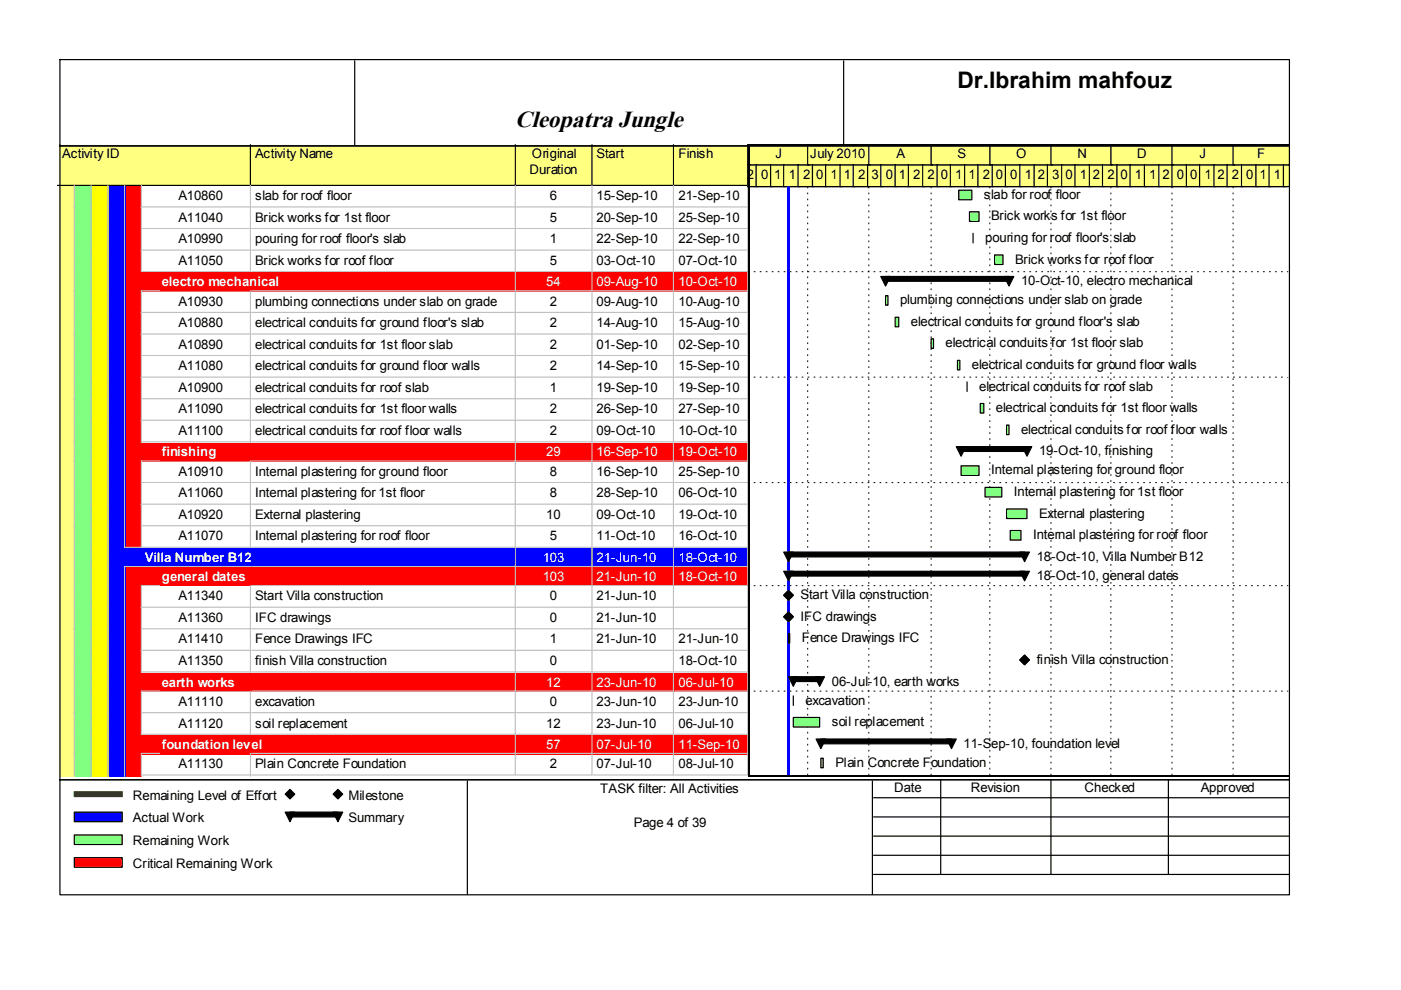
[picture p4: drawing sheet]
<svg xmlns="http://www.w3.org/2000/svg" width="297mm" height="210mm" viewBox="0 0 297 210" stroke-linecap="round" stroke-linejoin="round" font-family="sans-serif">
<defs><g id="words">
<text font-size="5" x="109.2" y="26.9">Cleopatra Jungle</text>
<text font-size="4.8" x="203" y="18.7">Dr.Ibrahim mahfouz</text>
<g font-size="2.8">
<text x="13.2" y="33.5">Activity ID</text>
<text x="54.1" y="33.5">Activity Name</text>
<text x="112.8" y="33.5">Original</text>
<text x="126.5" y="33.5">Start</text>
<text x="143.8" y="33.5">Finish</text>
<text x="164.4" y="33.5">J</text>
<text x="171.8" y="33.5">July 2010</text>
<text x="190.1" y="33.5">A</text>
<text x="203" y="33.5">S</text>
<text x="215.5" y="33.5">O</text>
<text x="228.4" y="33.5">N</text>
<text x="241.1" y="33.5">D</text>
<text x="254.3" y="33.5">J</text>
<text x="266.5" y="33.5">F</text>
<text x="112.3" y="36.8">Duration</text>
<text x="158.3" y="37.9">2</text>
<text x="161.4" y="37.9">0</text>
<text x="164.2" y="37.9">1</text>
<text x="167.2" y="37.9">1</text>
<text x="170.3" y="37.9">2</text>
<text x="173.1" y="37.9">0</text>
<text x="176.1" y="37.9">1</text>
<text x="178.9" y="37.9">1</text>
<text x="181.9" y="37.9">2</text>
<text x="184.7" y="37.9">3</text>
<text x="187.8" y="37.9">0</text>
<text x="190.6" y="37.9">1</text>
<text x="193.6" y="37.9">2</text>
<text x="196.7" y="37.9">2</text>
<text x="199.5" y="37.9">0</text>
<text x="202.5" y="37.9">1</text>
<text x="205.3" y="37.9">1</text>
<text x="208.4" y="37.9">2</text>
<text x="211.2" y="37.9">0</text>
<text x="214.2" y="37.9">0</text>
<text x="217.3" y="37.9">1</text>
<text x="220" y="37.9">2</text>
<text x="223.1" y="37.9">3</text>
<text x="225.9" y="37.9">0</text>
<text x="228.9" y="37.9">1</text>
<text x="231.7" y="37.9">2</text>
<text x="234.8" y="37.9">2</text>
<text x="237.6" y="37.9">0</text>
<text x="240.6" y="37.9">1</text>
<text x="243.7" y="37.9">1</text>
<text x="246.5" y="37.9">2</text>
<text x="249.5" y="37.9">0</text>
<text x="252.3" y="37.9">0</text>
<text x="255.4" y="37.9">1</text>
<text x="258.1" y="37.9">2</text>
<text x="261.2" y="37.9">2</text>
<text x="264.2" y="37.9">0</text>
<text x="267" y="37.9">1</text>
<text x="270.1" y="37.9">1</text>
<text x="37.8" y="42.4">A10860</text>
<text x="37.8" y="47">A11040</text>
<text x="54.1" y="42.4">slab for roof floor</text>
<text x="54.1" y="47">Brick works for 1st floor</text>
<text x="116.6" y="42.4">6</text>
<text x="116.6" y="47">5</text>
<text x="126.5" y="42.4">15-Sep-10</text>
<text x="126.5" y="47">20-Sep-10</text>
<text x="143.8" y="42.4">21-Sep-10</text>
<text x="143.8" y="47">25-Sep-10</text>
<text x="208.6" y="42.2">slab for roof floor</text>
<text x="210.1" y="46.8">Brick works for 1st floor</text>
<text x="37.8" y="51.6">A10990</text>
<text x="54.1" y="51.6">pouring for roof floor's slab</text>
<text x="116.6" y="51.6">1</text>
<text x="126.5" y="51.6">22-Sep-10</text>
<text x="143.8" y="51.6">22-Sep-10</text>
<text x="208.9" y="51.3">pouring for roof floor's slab</text>
<text x="37.8" y="56.1">A11050</text>
<text x="54.1" y="56.1">Brick works for roof floor</text>
<text x="116.6" y="56.1">5</text>
<text x="126.5" y="56.1">03-Oct-10</text>
<text x="143.8" y="56.1">07-Oct-10</text>
<text x="215.2" y="55.9">Brick works for roof floor</text>
<text x="37.8" y="64.8">A10930</text>
<text x="54.1" y="64.8">plumbing connections under slab on grade</text>
<text x="116.6" y="64.8">2</text>
<text x="126.5" y="64.8">09-Aug-10</text>
<text x="143.8" y="64.8">10-Aug-10</text>
<text x="190.8" y="64.5">plumbing connections under slab on grade</text>
<text x="216.5" y="60.5">10-Oct-10, electro mechanical</text>
<text x="37.8" y="69.4">A10880</text>
<text x="54.1" y="69.4">electrical conduits for ground floor's slab</text>
<text x="116.6" y="69.4">2</text>
<text x="126.5" y="69.4">14-Aug-10</text>
<text x="143.8" y="69.4">15-Aug-10</text>
<text x="193.1" y="69.1">electrical conduits for ground floor's slab</text>
<text x="37.8" y="73.9">A10890</text>
<text x="54.1" y="73.9">electrical conduits for 1st floor slab</text>
<text x="116.6" y="73.9">2</text>
<text x="126.5" y="73.9">01-Sep-10</text>
<text x="143.8" y="73.9">02-Sep-10</text>
<text x="200.5" y="73.7">electrical conduits for 1st floor slab</text>
<text x="37.8" y="78.5">A11080</text>
<text x="37.8" y="83.1">A10900</text>
<text x="54.1" y="78.5">electrical conduits for ground floor walls</text>
<text x="54.1" y="83.1">electrical conduits for roof slab</text>
<text x="116.6" y="78.5">2</text>
<text x="116.6" y="83.1">1</text>
<text x="126.5" y="78.5">14-Sep-10</text>
<text x="126.5" y="83.1">19-Sep-10</text>
<text x="143.8" y="78.5">15-Sep-10</text>
<text x="143.8" y="83.1">19-Sep-10</text>
<text x="206.1" y="78.2">electrical conduits for ground floor walls</text>
<text x="207.6" y="82.8">electrical conduits for roof slab</text>
<text x="37.8" y="87.6">A11090</text>
<text x="54.1" y="87.6">electrical conduits for 1st floor walls</text>
<text x="116.6" y="87.6">2</text>
<text x="126.5" y="87.6">26-Sep-10</text>
<text x="143.8" y="87.6">27-Sep-10</text>
<text x="211.2" y="87.4">electrical conduits for 1st floor walls</text>
<text x="37.8" y="92.2">A11100</text>
<text x="54.1" y="92.2">electrical conduits for roof floor walls</text>
<text x="116.6" y="92.2">2</text>
<text x="126.5" y="92.2">09-Oct-10</text>
<text x="143.8" y="92.2">10-Oct-10</text>
<text x="216.5" y="92">electrical conduits for roof floor walls</text>
<text x="37.8" y="100.9">A10910</text>
<text x="54.1" y="100.9">Internal plastering for ground floor</text>
<text x="116.6" y="100.9">8</text>
<text x="126.5" y="100.9">16-Sep-10</text>
<text x="143.8" y="100.9">25-Sep-10</text>
<text x="210.1" y="100.6">Internal plastering for ground floor</text>
<text x="220.3" y="96.5">19-Oct-10, finishing</text>
<text x="37.8" y="105.4">A11060</text>
<text x="54.1" y="105.4">Internal plastering for 1st floor</text>
<text x="116.6" y="105.4">8</text>
<text x="126.5" y="105.4">28-Sep-10</text>
<text x="143.8" y="105.4">06-Oct-10</text>
<text x="215" y="105.2">Internal plastering for 1st floor</text>
<text x="37.8" y="110">A10920</text>
<text x="54.1" y="110">External plastering</text>
<text x="115.8" y="110">10</text>
<text x="126.5" y="110">09-Oct-10</text>
<text x="143.8" y="110">19-Oct-10</text>
<text x="220.3" y="109.7">External plastering</text>
<text x="37.8" y="114.6">A11070</text>
<text x="54.1" y="114.6">Internal plastering for roof floor</text>
<text x="116.6" y="114.6">5</text>
<text x="126.5" y="114.6">11-Oct-10</text>
<text x="143.8" y="114.6">16-Oct-10</text>
<text x="219" y="114.3">Internal plastering for roof floor</text>
<text x="219.8" y="118.9">18-Oct-10, Villa Number B12</text>
<text x="219.8" y="123">18-Oct-10, general dates</text>
<text x="37.8" y="127.3">A11340</text>
<text x="37.8" y="131.8">A11360</text>
<text x="54.1" y="127.3">Start Villa construction</text>
<text x="54.1" y="131.8">IFC drawings</text>
<text x="116.6" y="127.3">0</text>
<text x="116.6" y="131.8">0</text>
<text x="126.5" y="127.3">21-Jun-10</text>
<text x="126.5" y="131.8">21-Jun-10</text>
<text x="169.8" y="127">Start Villa construction</text>
<text x="169.8" y="131.6">IFC drawings</text>
<text x="37.8" y="136.4">A11410</text>
<text x="54.1" y="136.4">Fence Drawings IFC</text>
<text x="116.6" y="136.4">1</text>
<text x="126.5" y="136.4">21-Jun-10</text>
<text x="143.8" y="136.4">21-Jun-10</text>
<text x="170" y="136.2">Fence Drawings IFC</text>
<text x="37.8" y="141">A11350</text>
<text x="54.1" y="141">finish Villa construction</text>
<text x="116.6" y="141">0</text>
<text x="143.8" y="141">18-Oct-10</text>
<text x="219.8" y="140.7">finish Villa construction</text>
<text x="37.8" y="149.7">A11110</text>
<text x="54.1" y="149.7">excavation</text>
<text x="116.6" y="149.7">0</text>
<text x="126.5" y="149.7">23-Jun-10</text>
<text x="143.8" y="149.7">23-Jun-10</text>
<text x="170.8" y="149.5">excavation</text>
<text x="176.4" y="145.4">06-Jul-10, earth works</text>
<text x="37.8" y="154.3">A11120</text>
<text x="54.1" y="154.3">soil replacement</text>
<text x="115.8" y="154.3">12</text>
<text x="126.5" y="154.3">23-Jun-10</text>
<text x="143.8" y="154.3">06-Jul-10</text>
<text x="176.4" y="154">soil replacement</text>
<text x="204.3" y="158.6">11-Sep-10, foundation level</text>
<text x="37.8" y="162.9">A11130</text>
<text x="54.1" y="162.9">Plain Concrete Foundation</text>
<text x="116.6" y="162.9">2</text>
<text x="126.5" y="162.9">07-Jul-10</text>
<text x="143.8" y="162.9">08-Jul-10</text>
<text x="177.1" y="162.7">Plain Concrete Foundation</text>
<text x="189.6" y="168">Date</text>
<text x="205.8" y="168">Revision</text>
<text x="230" y="168">Checked</text>
<text x="254.6" y="168">Approved</text>
<text x="28.2" y="169.5">Remaining Level of Effort</text>
<text x="73.9" y="169.5">Milestone</text>
<text x="127.3" y="168.2">TASK filter: All Activities</text>
<text x="28.2" y="174.3">Actual Work</text>
<text x="28.2" y="179.2">Remaining Work</text>
<text x="73.9" y="174.3">Summary</text>
<text x="134.4" y="175.3">Page 4 of 39</text>
<text x="28.2" y="184">Critical Remaining Work</text>
</g>
<g font-size="2.8" fill="#fff">
<text x="34.3" y="60.7">electro mechanical</text>
<text x="115.8" y="60.7">54</text>
<text x="126.5" y="60.7">09-Aug-10</text>
<text x="143.8" y="60.7">10-Oct-10</text>
<text x="34.3" y="96.8">finishing</text>
<text x="115.8" y="96.8">29</text>
<text x="126.5" y="96.8">16-Sep-10</text>
<text x="143.8" y="96.8">19-Oct-10</text>
<text x="30.7" y="119.1">Villa Number B12</text>
<text x="115.1" y="119.1">103</text>
<text x="126.5" y="119.1">21-Jun-10</text>
<text x="143.8" y="119.1">18-Oct-10</text>
<text x="34.3" y="123.2">general dates</text>
<text x="115.1" y="123.2">103</text>
<text x="126.5" y="123.2">21-Jun-10</text>
<text x="143.8" y="123.2">18-Oct-10</text>
<text x="34.3" y="145.6">earth works</text>
<text x="115.8" y="145.6">12</text>
<text x="126.5" y="145.6">23-Jun-10</text>
<text x="143.8" y="145.6">06-Jul-10</text>
<text x="34.3" y="158.8">foundation level</text>
<text x="115.8" y="158.8">57</text>
<text x="126.5" y="158.8">07-Jul-10</text>
<text x="143.8" y="158.8">11-Sep-10</text>
</g>
</g></defs>
<path d="M12.4 30.7h40.9v8.9h-40.9z" fill="#ffff80"/>
<path d="M53.1 30.7v8.6h-40.9" fill="none" stroke="#000" stroke-width=".25"/>
<path d="M53.3 30.7h56.2v8.9h-56.2z" fill="#ffff80"/>
<path d="M109.3 30.7v8.6h-56.2" fill="none" stroke="#000" stroke-width=".25"/>
<path d="M109.5 30.7h16.2v8.9h-16.2z" fill="#ffff80"/>
<path d="M125.5 30.7v8.6h-16.2" fill="none" stroke="#000" stroke-width=".25"/>
<path d="M125.7 30.7h17.3v8.9h-17.3z" fill="#ffff80"/>
<path d="M142.8 30.7v8.6h-17.3" fill="none" stroke="#000" stroke-width=".25"/>
<path d="M143 30.7h15.8v8.9h-15.8z" fill="#ffff80"/>
<path d="M158.5 30.7v8.6h-15.7" fill="none" stroke="#000" stroke-width=".25"/>
<path d="M12.4 39.6h3.6v4.5h-3.6z" fill="#ffff80"/>
<path d="M15.8 39.3v4.8" fill="none" stroke="#c0c0c0" stroke-width=".25"/>
<path d="M16 39.6h3.6v4.5h-3.6z" fill="#80ff80"/>
<path d="M19.3 39.3v4.8" fill="none" stroke="#c0c0c0" stroke-width=".25"/>
<path d="M19.6 39.6h3.5v4.5h-3.5z" fill="#ff0"/>
<path d="M22.9 39.3v4.8" fill="none" stroke="#c0c0c0" stroke-width=".25"/>
<path d="M23.1 39.6h3.6v4.5h-3.6z" fill="#00f"/>
<path d="M26.4 39.3v4.8" fill="none" stroke="#c0c0c0" stroke-width=".25"/>
<path d="M26.7 39.6h3.5v4.5h-3.5z" fill="#f00"/>
<path d="M30 39.3v4.8" fill="none" stroke="#c0c0c0" stroke-width=".25"/>
<path d="M30.2 39.6h23.1v4.5h-23.1z" fill="#fff"/>
<path d="M53.1 39.3v4.8M30 43.9h23.4" fill="none" stroke="#c0c0c0" stroke-width=".25"/>
<g fill="#fff">
<path d="M53.3 39.6h56.2v4.5h-56.2z"/>
<path d="M53.8 39.8h54.9v4.1h-54.9z"/>
</g>
<path d="M109.3 39.3v4.6h-55.9" fill="none" stroke="#c0c0c0" stroke-width=".25"/>
<g fill="#fff">
<path d="M109.5 39.6h16.2v4.5h-16.2z"/>
<path d="M110 39.8h15v4.1h-15z"/>
</g>
<path d="M125.5 39.3v4.6h-16" fill="none" stroke="#c0c0c0" stroke-width=".25"/>
<g fill="#fff">
<path d="M125.7 39.6h17.3v4.5h-17.3z"/>
<path d="M126.2 39.8h16v4.1h-16z"/>
</g>
<path d="M142.8 39.3v4.6h-17" fill="none" stroke="#c0c0c0" stroke-width=".25"/>
<g fill="#fff">
<path d="M143 39.6h15.8v4.5h-15.8z"/>
<path d="M143.5 39.8h14.6v4.1h-14.6z"/>
</g>
<path d="M158.5 39.3v4.6h-15.5" fill="none" stroke="#c0c0c0" stroke-width=".25"/>
<path d="M12.4 44.1h3.6v4.6h-3.6z" fill="#ffff80"/>
<path d="M15.8 43.9v4.8" fill="none" stroke="#c0c0c0" stroke-width=".25"/>
<path d="M16 44.1h3.6v4.6h-3.6z" fill="#80ff80"/>
<path d="M19.3 43.9v4.8" fill="none" stroke="#c0c0c0" stroke-width=".25"/>
<path d="M19.6 44.1h3.5v4.6h-3.5z" fill="#ff0"/>
<path d="M22.9 43.9v4.8" fill="none" stroke="#c0c0c0" stroke-width=".25"/>
<path d="M23.1 44.1h3.6v4.6h-3.6z" fill="#00f"/>
<path d="M26.4 43.9v4.8" fill="none" stroke="#c0c0c0" stroke-width=".25"/>
<path d="M26.7 44.1h3.5v4.6h-3.5z" fill="#f00"/>
<path d="M30 43.9v4.8" fill="none" stroke="#c0c0c0" stroke-width=".25"/>
<path d="M30.2 44.1h23.1v4.6h-23.1z" fill="#fff"/>
<path d="M30 48.5h23.4M53.1 43.9v4.8" fill="none" stroke="#c0c0c0" stroke-width=".25"/>
<g fill="#fff">
<path d="M53.3 44.1h56.2v4.6h-56.2z"/>
<path d="M53.8 44.4h54.9v4h-54.9z"/>
</g>
<path d="M109.3 43.9v4.6h-55.9" fill="none" stroke="#c0c0c0" stroke-width=".25"/>
<g fill="#fff">
<path d="M109.5 44.1h16.2v4.6h-16.2z"/>
<path d="M110 44.4h15v4h-15z"/>
</g>
<path d="M125.5 43.9v4.6h-16" fill="none" stroke="#c0c0c0" stroke-width=".25"/>
<g fill="#fff">
<path d="M125.7 44.1h17.3v4.6h-17.3z"/>
<path d="M126.2 44.4h16v4h-16z"/>
</g>
<path d="M142.8 43.9v4.6h-17" fill="none" stroke="#c0c0c0" stroke-width=".25"/>
<g fill="#fff">
<path d="M143 44.1h15.8v4.6h-15.8z"/>
<path d="M143.5 44.4h14.6v4h-14.6z"/>
</g>
<path d="M158.5 43.9v4.6h-15.5" fill="none" stroke="#c0c0c0" stroke-width=".25"/>
<path d="M12.4 48.7h3.6v4.6h-3.6z" fill="#ffff80"/>
<path d="M15.8 48.5v4.8" fill="none" stroke="#c0c0c0" stroke-width=".25"/>
<path d="M16 48.7h3.6v4.6h-3.6z" fill="#80ff80"/>
<path d="M19.3 48.5v4.8" fill="none" stroke="#c0c0c0" stroke-width=".25"/>
<path d="M19.6 48.7h3.5v4.6h-3.5z" fill="#ff0"/>
<path d="M22.9 48.5v4.8" fill="none" stroke="#c0c0c0" stroke-width=".25"/>
<path d="M23.1 48.7h3.6v4.6h-3.6z" fill="#00f"/>
<path d="M26.4 48.5v4.8" fill="none" stroke="#c0c0c0" stroke-width=".25"/>
<path d="M26.7 48.7h3.5v4.6h-3.5z" fill="#f00"/>
<path d="M30 48.5v4.8" fill="none" stroke="#c0c0c0" stroke-width=".25"/>
<path d="M30.2 48.7h23.1v4.6h-23.1z" fill="#fff"/>
<path d="M30 53h23.4M53.1 48.5v4.8" fill="none" stroke="#c0c0c0" stroke-width=".25"/>
<g fill="#fff">
<path d="M53.3 48.7h56.2v4.6h-56.2z"/>
<path d="M53.8 49h54.9v4h-54.9z"/>
</g>
<path d="M109.3 48.5v4.5h-55.9" fill="none" stroke="#c0c0c0" stroke-width=".25"/>
<g fill="#fff">
<path d="M109.5 48.7h16.2v4.6h-16.2z"/>
<path d="M110 49h15v4h-15z"/>
</g>
<path d="M125.5 48.5v4.5h-16" fill="none" stroke="#c0c0c0" stroke-width=".25"/>
<g fill="#fff">
<path d="M125.7 48.7h17.3v4.6h-17.3z"/>
<path d="M126.2 49h16v4h-16z"/>
</g>
<path d="M142.8 48.5v4.5h-17" fill="none" stroke="#c0c0c0" stroke-width=".25"/>
<g fill="#fff">
<path d="M143 48.7h15.8v4.6h-15.8z"/>
<path d="M143.5 49h14.6v4h-14.6z"/>
</g>
<path d="M158.5 48.5v4.5h-15.5" fill="none" stroke="#c0c0c0" stroke-width=".25"/>
<path d="M12.4 53.3h3.6v4.5h-3.6z" fill="#ffff80"/>
<path d="M15.8 53v4.9" fill="none" stroke="#c0c0c0" stroke-width=".25"/>
<path d="M16 53.3h3.6v4.5h-3.6z" fill="#80ff80"/>
<path d="M19.3 53v4.9" fill="none" stroke="#c0c0c0" stroke-width=".25"/>
<path d="M19.6 53.3h3.5v4.5h-3.5z" fill="#ff0"/>
<path d="M22.9 53v4.9" fill="none" stroke="#c0c0c0" stroke-width=".25"/>
<path d="M23.1 53.3h3.6v4.5h-3.6z" fill="#00f"/>
<path d="M26.4 53v4.9" fill="none" stroke="#c0c0c0" stroke-width=".25"/>
<path d="M26.7 53.3h3.5v4.5h-3.5z" fill="#f00"/>
<path d="M30 53v4.9" fill="none" stroke="#c0c0c0" stroke-width=".25"/>
<path d="M30.2 53.3h23.1v4.5h-23.1z" fill="#fff"/>
<path d="M30 57.6h23.4M53.1 53v4.9" fill="none" stroke="#c0c0c0" stroke-width=".25"/>
<g fill="#fff">
<path d="M53.3 53.3h56.2v4.5h-56.2z"/>
<path d="M53.8 53.5h54.9v4.1h-54.9z"/>
</g>
<path d="M109.3 53v4.6h-55.9" fill="none" stroke="#c0c0c0" stroke-width=".25"/>
<g fill="#fff">
<path d="M109.5 53.3h16.2v4.5h-16.2z"/>
<path d="M110 53.5h15v4.1h-15z"/>
</g>
<path d="M125.5 53v4.6h-16" fill="none" stroke="#c0c0c0" stroke-width=".25"/>
<g fill="#fff">
<path d="M125.7 53.3h17.3v4.5h-17.3z"/>
<path d="M126.2 53.5h16v4.1h-16z"/>
</g>
<path d="M142.8 53v4.6h-17" fill="none" stroke="#c0c0c0" stroke-width=".25"/>
<g fill="#fff">
<path d="M143 53.3h15.8v4.5h-15.8z"/>
<path d="M143.5 53.5h14.6v4.1h-14.6z"/>
</g>
<path d="M158.5 53v4.6h-15.5" fill="none" stroke="#c0c0c0" stroke-width=".25"/>
<path d="M12.4 57.8h3.6v4.1h-3.6z" fill="#ffff80"/>
<path d="M15.8 57.6v4.3" fill="none" stroke="#c0c0c0" stroke-width=".25"/>
<path d="M16 57.8h3.6v4.1h-3.6z" fill="#80ff80"/>
<path d="M19.3 57.6v4.3" fill="none" stroke="#c0c0c0" stroke-width=".25"/>
<path d="M19.6 57.8h3.5v4.1h-3.5z" fill="#ff0"/>
<path d="M22.9 57.6v4.3" fill="none" stroke="#c0c0c0" stroke-width=".25"/>
<path d="M23.1 57.8h3.6v4.1h-3.6z" fill="#00f"/>
<path d="M26.4 57.6v4.3" fill="none" stroke="#c0c0c0" stroke-width=".25"/>
<path d="M26.7 57.8h26.6v4.1h-26.6z" fill="#f00"/>
<path d="M30 61.7h23.4" fill="none" stroke="#c0c0c0" stroke-width=".25"/>
<g fill="#f00">
<path d="M53.3 57.8h56.2v4.1h-56.2z"/>
<path d="M34 58.1h74.7v3.6h-74.7z"/>
</g>
<path d="M109.3 57.6v4.1h-55.9" fill="none" stroke="#c0c0c0" stroke-width=".25"/>
<g fill="#f00">
<path d="M109.5 57.8h16.2v4.1h-16.2z"/>
<path d="M110 58.1h15v3.6h-15z"/>
</g>
<path d="M125.5 57.6v4.1h-16" fill="none" stroke="#c0c0c0" stroke-width=".25"/>
<g fill="#f00">
<path d="M125.7 57.8h17.3v4.1h-17.3z"/>
<path d="M126.2 58.1h16v3.6h-16z"/>
</g>
<path d="M142.8 57.6v4.1h-17" fill="none" stroke="#c0c0c0" stroke-width=".25"/>
<g fill="#f00">
<path d="M143 57.8h15.8v4.1h-15.8z"/>
<path d="M143.5 58.1h14.6v3.6h-14.6z"/>
</g>
<path d="M158.5 57.6v4.1h-15.5" fill="none" stroke="#c0c0c0" stroke-width=".25"/>
<path d="M12.4 61.9h3.6v4.6h-3.6z" fill="#ffff80"/>
<path d="M15.8 61.7v4.8" fill="none" stroke="#c0c0c0" stroke-width=".25"/>
<path d="M16 61.9h3.6v4.6h-3.6z" fill="#80ff80"/>
<path d="M19.3 61.7v4.8" fill="none" stroke="#c0c0c0" stroke-width=".25"/>
<path d="M19.6 61.9h3.5v4.6h-3.5z" fill="#ff0"/>
<path d="M22.9 61.7v4.8" fill="none" stroke="#c0c0c0" stroke-width=".25"/>
<path d="M23.1 61.9h3.6v4.6h-3.6z" fill="#00f"/>
<path d="M26.4 61.7v4.8" fill="none" stroke="#c0c0c0" stroke-width=".25"/>
<path d="M26.7 61.9h3.5v4.6h-3.5z" fill="#f00"/>
<path d="M30 61.7v4.8" fill="none" stroke="#c0c0c0" stroke-width=".25"/>
<path d="M30.2 61.9h23.1v4.6h-23.1z" fill="#fff"/>
<path d="M30 66.2h23.4M53.1 61.7v4.8" fill="none" stroke="#c0c0c0" stroke-width=".25"/>
<g fill="#fff">
<path d="M53.3 61.9h56.2v4.6h-56.2z"/>
<path d="M53.8 62.2h54.9v4h-54.9z"/>
</g>
<path d="M109.3 61.7v4.5h-55.9" fill="none" stroke="#c0c0c0" stroke-width=".25"/>
<g fill="#fff">
<path d="M109.5 61.9h16.2v4.6h-16.2z"/>
<path d="M110 62.2h15v4h-15z"/>
</g>
<path d="M125.5 61.7v4.5h-16" fill="none" stroke="#c0c0c0" stroke-width=".25"/>
<g fill="#fff">
<path d="M125.7 61.9h17.3v4.6h-17.3z"/>
<path d="M126.2 62.2h16v4h-16z"/>
</g>
<path d="M142.8 61.7v4.5h-17" fill="none" stroke="#c0c0c0" stroke-width=".25"/>
<g fill="#fff">
<path d="M143 61.9h15.8v4.6h-15.8z"/>
<path d="M143.5 62.2h14.6v4h-14.6z"/>
</g>
<path d="M158.5 61.7v4.5h-15.5" fill="none" stroke="#c0c0c0" stroke-width=".25"/>
<path d="M12.4 66.5h3.6v4.5h-3.6z" fill="#ffff80"/>
<path d="M15.8 66.2v4.9" fill="none" stroke="#c0c0c0" stroke-width=".25"/>
<path d="M16 66.5h3.6v4.5h-3.6z" fill="#80ff80"/>
<path d="M19.3 66.2v4.9" fill="none" stroke="#c0c0c0" stroke-width=".25"/>
<path d="M19.6 66.5h3.5v4.5h-3.5z" fill="#ff0"/>
<path d="M22.9 66.2v4.9" fill="none" stroke="#c0c0c0" stroke-width=".25"/>
<path d="M23.1 66.5h3.6v4.5h-3.6z" fill="#00f"/>
<path d="M26.4 66.2v4.9" fill="none" stroke="#c0c0c0" stroke-width=".25"/>
<path d="M26.7 66.5h3.5v4.5h-3.5z" fill="#f00"/>
<path d="M30 66.2v4.9" fill="none" stroke="#c0c0c0" stroke-width=".25"/>
<path d="M30.2 66.5h23.1v4.5h-23.1z" fill="#fff"/>
<path d="M30 70.8h23.4M53.1 66.2v4.9" fill="none" stroke="#c0c0c0" stroke-width=".25"/>
<g fill="#fff">
<path d="M53.3 66.5h56.2v4.5h-56.2z"/>
<path d="M53.8 66.7h54.9v4.1h-54.9z"/>
</g>
<path d="M109.3 66.2v4.6h-55.9" fill="none" stroke="#c0c0c0" stroke-width=".25"/>
<g fill="#fff">
<path d="M109.5 66.5h16.2v4.5h-16.2z"/>
<path d="M110 66.7h15v4.1h-15z"/>
</g>
<path d="M125.5 66.2v4.6h-16" fill="none" stroke="#c0c0c0" stroke-width=".25"/>
<g fill="#fff">
<path d="M125.7 66.5h17.3v4.5h-17.3z"/>
<path d="M126.2 66.7h16v4.1h-16z"/>
</g>
<path d="M142.8 66.2v4.6h-17" fill="none" stroke="#c0c0c0" stroke-width=".25"/>
<g fill="#fff">
<path d="M143 66.5h15.8v4.5h-15.8z"/>
<path d="M143.5 66.7h14.6v4.1h-14.6z"/>
</g>
<path d="M158.5 66.2v4.6h-15.5" fill="none" stroke="#c0c0c0" stroke-width=".25"/>
<path d="M12.4 71h3.6v4.6h-3.6z" fill="#ffff80"/>
<path d="M15.8 70.8v4.8" fill="none" stroke="#c0c0c0" stroke-width=".25"/>
<path d="M16 71h3.6v4.6h-3.6z" fill="#80ff80"/>
<path d="M19.3 70.8v4.8" fill="none" stroke="#c0c0c0" stroke-width=".25"/>
<path d="M19.6 71h3.5v4.6h-3.5z" fill="#ff0"/>
<path d="M22.9 70.8v4.8" fill="none" stroke="#c0c0c0" stroke-width=".25"/>
<path d="M23.1 71h3.6v4.6h-3.6z" fill="#00f"/>
<path d="M26.4 70.8v4.8" fill="none" stroke="#c0c0c0" stroke-width=".25"/>
<path d="M26.7 71h3.5v4.6h-3.5z" fill="#f00"/>
<path d="M30 70.8v4.8" fill="none" stroke="#c0c0c0" stroke-width=".25"/>
<path d="M30.2 71h23.1v4.6h-23.1z" fill="#fff"/>
<path d="M30 75.4h23.4M53.1 70.8v4.8" fill="none" stroke="#c0c0c0" stroke-width=".25"/>
<g fill="#fff">
<path d="M53.3 71h56.2v4.6h-56.2z"/>
<path d="M53.8 71.3h54.9v4.1h-54.9z"/>
</g>
<path d="M109.3 70.8v4.6h-55.9" fill="none" stroke="#c0c0c0" stroke-width=".25"/>
<g fill="#fff">
<path d="M109.5 71h16.2v4.6h-16.2z"/>
<path d="M110 71.3h15v4.1h-15z"/>
</g>
<path d="M125.5 70.8v4.6h-16" fill="none" stroke="#c0c0c0" stroke-width=".25"/>
<g fill="#fff">
<path d="M125.7 71h17.3v4.6h-17.3z"/>
<path d="M126.2 71.3h16v4.1h-16z"/>
</g>
<path d="M142.8 70.8v4.6h-17" fill="none" stroke="#c0c0c0" stroke-width=".25"/>
<g fill="#fff">
<path d="M143 71h15.8v4.6h-15.8z"/>
<path d="M143.5 71.3h14.6v4.1h-14.6z"/>
</g>
<path d="M158.5 70.8v4.6h-15.5" fill="none" stroke="#c0c0c0" stroke-width=".25"/>
<path d="M12.4 75.6h3.6v4.6h-3.6z" fill="#ffff80"/>
<path d="M15.8 75.4v4.8" fill="none" stroke="#c0c0c0" stroke-width=".25"/>
<path d="M16 75.6h3.6v4.6h-3.6z" fill="#80ff80"/>
<path d="M19.3 75.4v4.8" fill="none" stroke="#c0c0c0" stroke-width=".25"/>
<path d="M19.6 75.6h3.5v4.6h-3.5z" fill="#ff0"/>
<path d="M22.9 75.4v4.8" fill="none" stroke="#c0c0c0" stroke-width=".25"/>
<path d="M23.1 75.6h3.6v4.6h-3.6z" fill="#00f"/>
<path d="M26.4 75.4v4.8" fill="none" stroke="#c0c0c0" stroke-width=".25"/>
<path d="M26.7 75.6h3.5v4.6h-3.5z" fill="#f00"/>
<path d="M30 75.4v4.8" fill="none" stroke="#c0c0c0" stroke-width=".25"/>
<path d="M30.2 75.6h23.1v4.6h-23.1z" fill="#fff"/>
<path d="M30 80h23.4M53.1 75.4v4.8" fill="none" stroke="#c0c0c0" stroke-width=".25"/>
<g fill="#fff">
<path d="M53.3 75.6h56.2v4.6h-56.2z"/>
<path d="M53.8 75.9h54.9v4h-54.9z"/>
</g>
<path d="M109.3 75.4v4.6h-55.9" fill="none" stroke="#c0c0c0" stroke-width=".25"/>
<g fill="#fff">
<path d="M109.5 75.6h16.2v4.6h-16.2z"/>
<path d="M110 75.9h15v4h-15z"/>
</g>
<path d="M125.5 75.4v4.6h-16" fill="none" stroke="#c0c0c0" stroke-width=".25"/>
<g fill="#fff">
<path d="M125.7 75.6h17.3v4.6h-17.3z"/>
<path d="M126.2 75.9h16v4h-16z"/>
</g>
<path d="M142.8 75.4v4.6h-17" fill="none" stroke="#c0c0c0" stroke-width=".25"/>
<g fill="#fff">
<path d="M143 75.6h15.8v4.6h-15.8z"/>
<path d="M143.5 75.9h14.6v4h-14.6z"/>
</g>
<path d="M158.5 75.4v4.6h-15.5" fill="none" stroke="#c0c0c0" stroke-width=".25"/>
<path d="M12.4 80.2h3.6v4.6h-3.6z" fill="#ffff80"/>
<path d="M15.8 80v4.8" fill="none" stroke="#c0c0c0" stroke-width=".25"/>
<path d="M16 80.2h3.6v4.6h-3.6z" fill="#80ff80"/>
<path d="M19.3 80v4.8" fill="none" stroke="#c0c0c0" stroke-width=".25"/>
<path d="M19.6 80.2h3.5v4.6h-3.5z" fill="#ff0"/>
<path d="M22.9 80v4.8" fill="none" stroke="#c0c0c0" stroke-width=".25"/>
<path d="M23.1 80.2h3.6v4.6h-3.6z" fill="#00f"/>
<path d="M26.4 80v4.8" fill="none" stroke="#c0c0c0" stroke-width=".25"/>
<path d="M26.7 80.2h3.5v4.6h-3.5z" fill="#f00"/>
<path d="M30 80v4.8" fill="none" stroke="#c0c0c0" stroke-width=".25"/>
<path d="M30.2 80.2h23.1v4.6h-23.1z" fill="#fff"/>
<path d="M53.1 80v4.8M30 84.5h23.4" fill="none" stroke="#c0c0c0" stroke-width=".25"/>
<g fill="#fff">
<path d="M53.3 80.2h56.2v4.6h-56.2z"/>
<path d="M53.8 80.4h54.9v4.1h-54.9z"/>
</g>
<path d="M109.3 80v4.5h-55.9" fill="none" stroke="#c0c0c0" stroke-width=".25"/>
<g fill="#fff">
<path d="M109.5 80.2h16.2v4.6h-16.2z"/>
<path d="M110 80.4h15v4.1h-15z"/>
</g>
<path d="M125.5 80v4.5h-16" fill="none" stroke="#c0c0c0" stroke-width=".25"/>
<g fill="#fff">
<path d="M125.7 80.2h17.3v4.6h-17.3z"/>
<path d="M126.2 80.4h16v4.1h-16z"/>
</g>
<path d="M142.8 80v4.5h-17" fill="none" stroke="#c0c0c0" stroke-width=".25"/>
<g fill="#fff">
<path d="M143 80.2h15.8v4.6h-15.8z"/>
<path d="M143.5 80.4h14.6v4.1h-14.6z"/>
</g>
<path d="M158.5 80v4.5h-15.5" fill="none" stroke="#c0c0c0" stroke-width=".25"/>
<path d="M12.4 84.8h3.6v4.5h-3.6z" fill="#ffff80"/>
<path d="M15.8 84.5v4.9" fill="none" stroke="#c0c0c0" stroke-width=".25"/>
<path d="M16 84.8h3.6v4.5h-3.6z" fill="#80ff80"/>
<path d="M19.3 84.5v4.9" fill="none" stroke="#c0c0c0" stroke-width=".25"/>
<path d="M19.6 84.8h3.5v4.5h-3.5z" fill="#ff0"/>
<path d="M22.9 84.5v4.9" fill="none" stroke="#c0c0c0" stroke-width=".25"/>
<path d="M23.1 84.8h3.6v4.5h-3.6z" fill="#00f"/>
<path d="M26.4 84.5v4.9" fill="none" stroke="#c0c0c0" stroke-width=".25"/>
<path d="M26.7 84.8h3.5v4.5h-3.5z" fill="#f00"/>
<path d="M30 84.5v4.9" fill="none" stroke="#c0c0c0" stroke-width=".25"/>
<path d="M30.2 84.8h23.1v4.5h-23.1z" fill="#fff"/>
<path d="M30 89.1h23.4M53.1 84.5v4.9" fill="none" stroke="#c0c0c0" stroke-width=".25"/>
<g fill="#fff">
<path d="M53.3 84.8h56.2v4.5h-56.2z"/>
<path d="M53.8 85h54.9v4.1h-54.9z"/>
</g>
<path d="M109.3 84.5v4.6h-55.9" fill="none" stroke="#c0c0c0" stroke-width=".25"/>
<g fill="#fff">
<path d="M109.5 84.8h16.2v4.5h-16.2z"/>
<path d="M110 85h15v4.1h-15z"/>
</g>
<path d="M125.5 84.5v4.6h-16" fill="none" stroke="#c0c0c0" stroke-width=".25"/>
<g fill="#fff">
<path d="M125.7 84.8h17.3v4.5h-17.3z"/>
<path d="M126.2 85h16v4.1h-16z"/>
</g>
<path d="M142.8 84.5v4.6h-17" fill="none" stroke="#c0c0c0" stroke-width=".25"/>
<g fill="#fff">
<path d="M143 84.8h15.8v4.5h-15.8z"/>
<path d="M143.5 85h14.6v4.1h-14.6z"/>
</g>
<path d="M158.5 84.5v4.6h-15.5" fill="none" stroke="#c0c0c0" stroke-width=".25"/>
<path d="M12.4 89.3h3.6v4.6h-3.6z" fill="#ffff80"/>
<path d="M15.8 89.1v4.8" fill="none" stroke="#c0c0c0" stroke-width=".25"/>
<path d="M16 89.3h3.6v4.6h-3.6z" fill="#80ff80"/>
<path d="M19.3 89.1v4.8" fill="none" stroke="#c0c0c0" stroke-width=".25"/>
<path d="M19.6 89.3h3.5v4.6h-3.5z" fill="#ff0"/>
<path d="M22.9 89.1v4.8" fill="none" stroke="#c0c0c0" stroke-width=".25"/>
<path d="M23.1 89.3h3.6v4.6h-3.6z" fill="#00f"/>
<path d="M26.4 89.1v4.8" fill="none" stroke="#c0c0c0" stroke-width=".25"/>
<path d="M26.7 89.3h3.5v4.6h-3.5z" fill="#f00"/>
<path d="M30 89.1v4.8" fill="none" stroke="#c0c0c0" stroke-width=".25"/>
<path d="M30.2 89.3h23.1v4.6h-23.1z" fill="#fff"/>
<path d="M30 93.7h23.4M53.1 89.1v4.8" fill="none" stroke="#c0c0c0" stroke-width=".25"/>
<g fill="#fff">
<path d="M53.3 89.3h56.2v4.6h-56.2z"/>
<path d="M53.8 89.6h54.9v4.1h-54.9z"/>
</g>
<path d="M109.3 89.1v4.6h-55.9" fill="none" stroke="#c0c0c0" stroke-width=".25"/>
<g fill="#fff">
<path d="M109.5 89.3h16.2v4.6h-16.2z"/>
<path d="M110 89.6h15v4.1h-15z"/>
</g>
<path d="M125.5 89.1v4.6h-16" fill="none" stroke="#c0c0c0" stroke-width=".25"/>
<g fill="#fff">
<path d="M125.7 89.3h17.3v4.6h-17.3z"/>
<path d="M126.2 89.6h16v4.1h-16z"/>
</g>
<path d="M142.8 89.1v4.6h-17" fill="none" stroke="#c0c0c0" stroke-width=".25"/>
<g fill="#fff">
<path d="M143 89.3h15.8v4.6h-15.8z"/>
<path d="M143.5 89.6h14.6v4.1h-14.6z"/>
</g>
<path d="M158.5 89.1v4.6h-15.5" fill="none" stroke="#c0c0c0" stroke-width=".25"/>
<path d="M12.4 93.9h3.6v4.1h-3.6z" fill="#ffff80"/>
<path d="M15.8 93.7v4.3" fill="none" stroke="#c0c0c0" stroke-width=".25"/>
<path d="M16 93.9h3.6v4.1h-3.6z" fill="#80ff80"/>
<path d="M19.3 93.7v4.3" fill="none" stroke="#c0c0c0" stroke-width=".25"/>
<path d="M19.6 93.9h3.5v4.1h-3.5z" fill="#ff0"/>
<path d="M22.9 93.7v4.3" fill="none" stroke="#c0c0c0" stroke-width=".25"/>
<path d="M23.1 93.9h3.6v4.1h-3.6z" fill="#00f"/>
<path d="M26.4 93.7v4.3" fill="none" stroke="#c0c0c0" stroke-width=".25"/>
<path d="M26.7 93.9h26.6v4.1h-26.6z" fill="#f00"/>
<path d="M30 97.7h23.4" fill="none" stroke="#c0c0c0" stroke-width=".25"/>
<g fill="#f00">
<path d="M53.3 93.9h56.2v4.1h-56.2z"/>
<path d="M34 94.2h74.7v3.5h-74.7z"/>
</g>
<path d="M109.3 93.7v4h-55.9" fill="none" stroke="#c0c0c0" stroke-width=".25"/>
<g fill="#f00">
<path d="M109.5 93.9h16.2v4.1h-16.2z"/>
<path d="M110 94.2h15v3.5h-15z"/>
</g>
<path d="M125.5 93.7v4h-16" fill="none" stroke="#c0c0c0" stroke-width=".25"/>
<g fill="#f00">
<path d="M125.7 93.9h17.3v4.1h-17.3z"/>
<path d="M126.2 94.2h16v3.5h-16z"/>
</g>
<path d="M142.8 93.7v4h-17" fill="none" stroke="#c0c0c0" stroke-width=".25"/>
<g fill="#f00">
<path d="M143 93.9h15.8v4.1h-15.8z"/>
<path d="M143.5 94.2h14.6v3.5h-14.6z"/>
</g>
<path d="M158.5 93.7v4h-15.5" fill="none" stroke="#c0c0c0" stroke-width=".25"/>
<path d="M12.4 98h3.6v4.5h-3.6z" fill="#ffff80"/>
<path d="M15.8 97.7v4.9" fill="none" stroke="#c0c0c0" stroke-width=".25"/>
<path d="M16 98h3.6v4.5h-3.6z" fill="#80ff80"/>
<path d="M19.3 97.7v4.9" fill="none" stroke="#c0c0c0" stroke-width=".25"/>
<path d="M19.6 98h3.5v4.5h-3.5z" fill="#ff0"/>
<path d="M22.9 97.7v4.9" fill="none" stroke="#c0c0c0" stroke-width=".25"/>
<path d="M23.1 98h3.6v4.5h-3.6z" fill="#00f"/>
<path d="M26.4 97.7v4.9" fill="none" stroke="#c0c0c0" stroke-width=".25"/>
<path d="M26.7 98h3.5v4.5h-3.5z" fill="#f00"/>
<path d="M30 97.7v4.9" fill="none" stroke="#c0c0c0" stroke-width=".25"/>
<path d="M30.2 98h23.1v4.5h-23.1z" fill="#fff"/>
<path d="M53.1 97.7v4.9M30 102.3h23.4" fill="none" stroke="#c0c0c0" stroke-width=".25"/>
<g fill="#fff">
<path d="M53.3 98h56.2v4.5h-56.2z"/>
<path d="M53.8 98.2h54.9v4.1h-54.9z"/>
</g>
<path d="M109.3 97.7v4.6h-55.9" fill="none" stroke="#c0c0c0" stroke-width=".25"/>
<g fill="#fff">
<path d="M109.5 98h16.2v4.5h-16.2z"/>
<path d="M110 98.2h15v4.1h-15z"/>
</g>
<path d="M125.5 97.7v4.6h-16" fill="none" stroke="#c0c0c0" stroke-width=".25"/>
<g fill="#fff">
<path d="M125.7 98h17.3v4.5h-17.3z"/>
<path d="M126.2 98.2h16v4.1h-16z"/>
</g>
<path d="M142.8 97.7v4.6h-17" fill="none" stroke="#c0c0c0" stroke-width=".25"/>
<g fill="#fff">
<path d="M143 98h15.8v4.5h-15.8z"/>
<path d="M143.5 98.2h14.6v4.1h-14.6z"/>
</g>
<path d="M158.5 97.7v4.6h-15.5" fill="none" stroke="#c0c0c0" stroke-width=".25"/>
<path d="M12.4 102.5h3.6v4.6h-3.6z" fill="#ffff80"/>
<path d="M15.8 102.3v4.8" fill="none" stroke="#c0c0c0" stroke-width=".25"/>
<path d="M16 102.5h3.6v4.6h-3.6z" fill="#80ff80"/>
<path d="M19.3 102.3v4.8" fill="none" stroke="#c0c0c0" stroke-width=".25"/>
<path d="M19.6 102.5h3.5v4.6h-3.5z" fill="#ff0"/>
<path d="M22.9 102.3v4.8" fill="none" stroke="#c0c0c0" stroke-width=".25"/>
<path d="M23.1 102.5h3.6v4.6h-3.6z" fill="#00f"/>
<path d="M26.4 102.3v4.8" fill="none" stroke="#c0c0c0" stroke-width=".25"/>
<path d="M26.7 102.5h3.5v4.6h-3.5z" fill="#f00"/>
<path d="M30 102.3v4.8" fill="none" stroke="#c0c0c0" stroke-width=".25"/>
<path d="M30.2 102.5h23.1v4.6h-23.1z" fill="#fff"/>
<path d="M30 106.9h23.4M53.1 102.3v4.8" fill="none" stroke="#c0c0c0" stroke-width=".25"/>
<g fill="#fff">
<path d="M53.3 102.5h56.2v4.6h-56.2z"/>
<path d="M53.8 102.8h54.9v4.1h-54.9z"/>
</g>
<path d="M109.3 102.3v4.6h-55.9" fill="none" stroke="#c0c0c0" stroke-width=".25"/>
<g fill="#fff">
<path d="M109.5 102.5h16.2v4.6h-16.2z"/>
<path d="M110 102.8h15v4.1h-15z"/>
</g>
<path d="M125.5 102.3v4.6h-16" fill="none" stroke="#c0c0c0" stroke-width=".25"/>
<g fill="#fff">
<path d="M125.7 102.5h17.3v4.6h-17.3z"/>
<path d="M126.2 102.8h16v4.1h-16z"/>
</g>
<path d="M142.8 102.3v4.6h-17" fill="none" stroke="#c0c0c0" stroke-width=".25"/>
<g fill="#fff">
<path d="M143 102.5h15.8v4.6h-15.8z"/>
<path d="M143.5 102.8h14.6v4.1h-14.6z"/>
</g>
<path d="M158.5 102.3v4.6h-15.5" fill="none" stroke="#c0c0c0" stroke-width=".25"/>
<path d="M12.4 107.1h3.6v4.6h-3.6z" fill="#ffff80"/>
<path d="M15.8 106.9v4.8" fill="none" stroke="#c0c0c0" stroke-width=".25"/>
<path d="M16 107.1h3.6v4.6h-3.6z" fill="#80ff80"/>
<path d="M19.3 106.9v4.8" fill="none" stroke="#c0c0c0" stroke-width=".25"/>
<path d="M19.6 107.1h3.5v4.6h-3.5z" fill="#ff0"/>
<path d="M22.9 106.9v4.8" fill="none" stroke="#c0c0c0" stroke-width=".25"/>
<path d="M23.1 107.1h3.6v4.6h-3.6z" fill="#00f"/>
<path d="M26.4 106.9v4.8" fill="none" stroke="#c0c0c0" stroke-width=".25"/>
<path d="M26.7 107.1h3.5v4.6h-3.5z" fill="#f00"/>
<path d="M30 106.9v4.8" fill="none" stroke="#c0c0c0" stroke-width=".25"/>
<path d="M30.2 107.1h23.1v4.6h-23.1z" fill="#fff"/>
<path d="M30 111.5h23.4M53.1 106.9v4.8" fill="none" stroke="#c0c0c0" stroke-width=".25"/>
<g fill="#fff">
<path d="M53.3 107.1h56.2v4.6h-56.2z"/>
<path d="M53.8 107.4h54.9v4h-54.9z"/>
</g>
<path d="M109.3 106.9v4.6h-55.9" fill="none" stroke="#c0c0c0" stroke-width=".25"/>
<g fill="#fff">
<path d="M109.5 107.1h16.2v4.6h-16.2z"/>
<path d="M110 107.4h15v4h-15z"/>
</g>
<path d="M125.5 106.9v4.6h-16" fill="none" stroke="#c0c0c0" stroke-width=".25"/>
<g fill="#fff">
<path d="M125.7 107.1h17.3v4.6h-17.3z"/>
<path d="M126.2 107.4h16v4h-16z"/>
</g>
<path d="M142.8 106.9v4.6h-17" fill="none" stroke="#c0c0c0" stroke-width=".25"/>
<g fill="#fff">
<path d="M143 107.1h15.8v4.6h-15.8z"/>
<path d="M143.5 107.4h14.6v4h-14.6z"/>
</g>
<path d="M158.5 106.9v4.6h-15.5" fill="none" stroke="#c0c0c0" stroke-width=".25"/>
<path d="M12.4 111.7h3.6v4.6h-3.6z" fill="#ffff80"/>
<path d="M15.8 111.5v4.8" fill="none" stroke="#c0c0c0" stroke-width=".25"/>
<path d="M16 111.7h3.6v4.6h-3.6z" fill="#80ff80"/>
<path d="M19.3 111.5v4.8" fill="none" stroke="#c0c0c0" stroke-width=".25"/>
<path d="M19.6 111.7h3.5v4.6h-3.5z" fill="#ff0"/>
<path d="M22.9 111.5v4.8" fill="none" stroke="#c0c0c0" stroke-width=".25"/>
<path d="M23.1 111.7h3.6v4.6h-3.6z" fill="#00f"/>
<path d="M26.4 111.5v4.8" fill="none" stroke="#c0c0c0" stroke-width=".25"/>
<path d="M26.7 111.7h3.5v4.6h-3.5z" fill="#f00"/>
<path d="M26.4 116h3.8M30 111.5v4.8" fill="none" stroke="#c0c0c0" stroke-width=".25"/>
<path d="M30.2 111.7h23.1v4.6h-23.1z" fill="#fff"/>
<path d="M30 116h23.4M53.1 111.5v4.8" fill="none" stroke="#c0c0c0" stroke-width=".25"/>
<g fill="#fff">
<path d="M53.3 111.7h56.2v4.6h-56.2z"/>
<path d="M53.8 111.9h54.9v4.1h-54.9z"/>
</g>
<path d="M109.3 111.5v4.5h-55.9" fill="none" stroke="#c0c0c0" stroke-width=".25"/>
<g fill="#fff">
<path d="M109.5 111.7h16.2v4.6h-16.2z"/>
<path d="M110 111.9h15v4.1h-15z"/>
</g>
<path d="M125.5 111.5v4.5h-16" fill="none" stroke="#c0c0c0" stroke-width=".25"/>
<g fill="#fff">
<path d="M125.7 111.7h17.3v4.6h-17.3z"/>
<path d="M126.2 111.9h16v4.1h-16z"/>
</g>
<path d="M142.8 111.5v4.5h-17" fill="none" stroke="#c0c0c0" stroke-width=".25"/>
<g fill="#fff">
<path d="M143 111.7h15.8v4.6h-15.8z"/>
<path d="M143.5 111.9h14.6v4.1h-14.6z"/>
</g>
<path d="M158.5 111.5v4.5h-15.5" fill="none" stroke="#c0c0c0" stroke-width=".25"/>
<path d="M12.4 116.3h3.6v4h-3.6z" fill="#ffff80"/>
<path d="M15.8 116v4.4" fill="none" stroke="#c0c0c0" stroke-width=".25"/>
<path d="M16 116.3h3.6v4h-3.6z" fill="#80ff80"/>
<path d="M19.3 116v4.4" fill="none" stroke="#c0c0c0" stroke-width=".25"/>
<path d="M19.6 116.3h3.5v4h-3.5z" fill="#ff0"/>
<path d="M22.9 116v4.4" fill="none" stroke="#c0c0c0" stroke-width=".25"/>
<path d="M23.1 116.3h30.2v4h-30.2z" fill="#00f"/>
<path d="M26.4 120.1h27" fill="none" stroke="#c0c0c0" stroke-width=".25"/>
<g fill="#00f">
<path d="M53.3 116.3h56.2v4h-56.2z"/>
<path d="M30.5 116.5h78.2v3.6h-78.2z"/>
</g>
<path d="M109.3 116v4.1h-55.9" fill="none" stroke="#c0c0c0" stroke-width=".25"/>
<g fill="#00f">
<path d="M109.5 116.3h16.2v4h-16.2z"/>
<path d="M110 116.5h15v3.6h-15z"/>
</g>
<path d="M125.5 116v4.1h-16" fill="none" stroke="#c0c0c0" stroke-width=".25"/>
<g fill="#00f">
<path d="M125.7 116.3h17.3v4h-17.3z"/>
<path d="M126.2 116.5h16v3.6h-16z"/>
</g>
<path d="M142.8 116v4.1h-17" fill="none" stroke="#c0c0c0" stroke-width=".25"/>
<g fill="#00f">
<path d="M143 116.3h15.8v4h-15.8z"/>
<path d="M143.5 116.5h14.6v3.6h-14.6z"/>
</g>
<path d="M158.5 116v4.1h-15.5" fill="none" stroke="#c0c0c0" stroke-width=".25"/>
<path d="M12.4 120.3h3.6v4.1h-3.6z" fill="#ffff80"/>
<path d="M15.8 120.1v4.3" fill="none" stroke="#c0c0c0" stroke-width=".25"/>
<path d="M16 120.3h3.6v4.1h-3.6z" fill="#80ff80"/>
<path d="M19.3 120.1v4.3" fill="none" stroke="#c0c0c0" stroke-width=".25"/>
<path d="M19.6 120.3h3.5v4.1h-3.5z" fill="#ff0"/>
<path d="M22.9 120.1v4.3" fill="none" stroke="#c0c0c0" stroke-width=".25"/>
<path d="M23.1 120.3h3.6v4.1h-3.6z" fill="#00f"/>
<path d="M26.4 120.1v4.3" fill="none" stroke="#c0c0c0" stroke-width=".25"/>
<path d="M26.7 120.3h26.6v4.1h-26.6z" fill="#f00"/>
<path d="M30 124.2h23.4" fill="none" stroke="#c0c0c0" stroke-width=".25"/>
<g fill="#f00">
<path d="M53.3 120.3h56.2v4.1h-56.2z"/>
<path d="M34 120.6h74.7v3.5h-74.7z"/>
</g>
<path d="M109.3 120.1v4.1h-55.9" fill="none" stroke="#c0c0c0" stroke-width=".25"/>
<g fill="#f00">
<path d="M109.5 120.3h16.2v4.1h-16.2z"/>
<path d="M110 120.6h15v3.5h-15z"/>
</g>
<path d="M125.5 120.1v4.1h-16" fill="none" stroke="#c0c0c0" stroke-width=".25"/>
<g fill="#f00">
<path d="M125.7 120.3h17.3v4.1h-17.3z"/>
<path d="M126.2 120.6h16v3.5h-16z"/>
</g>
<path d="M142.8 120.1v4.1h-17" fill="none" stroke="#c0c0c0" stroke-width=".25"/>
<g fill="#f00">
<path d="M143 120.3h15.8v4.1h-15.8z"/>
<path d="M143.5 120.6h14.6v3.5h-14.6z"/>
</g>
<path d="M158.5 120.1v4.1h-15.5" fill="none" stroke="#c0c0c0" stroke-width=".25"/>
<path d="M12.4 124.4h3.6v4.6h-3.6z" fill="#ffff80"/>
<path d="M15.8 124.2v4.8" fill="none" stroke="#c0c0c0" stroke-width=".25"/>
<path d="M16 124.4h3.6v4.6h-3.6z" fill="#80ff80"/>
<path d="M19.3 124.2v4.8" fill="none" stroke="#c0c0c0" stroke-width=".25"/>
<path d="M19.6 124.4h3.5v4.6h-3.5z" fill="#ff0"/>
<path d="M22.9 124.2v4.8" fill="none" stroke="#c0c0c0" stroke-width=".25"/>
<path d="M23.1 124.4h3.6v4.6h-3.6z" fill="#00f"/>
<path d="M26.4 124.2v4.8" fill="none" stroke="#c0c0c0" stroke-width=".25"/>
<path d="M26.7 124.4h3.5v4.6h-3.5z" fill="#f00"/>
<path d="M30 124.2v4.8" fill="none" stroke="#c0c0c0" stroke-width=".25"/>
<path d="M30.2 124.4h23.1v4.6h-23.1z" fill="#fff"/>
<path d="M30 128.7h23.4M53.1 124.2v4.8" fill="none" stroke="#c0c0c0" stroke-width=".25"/>
<g fill="#fff">
<path d="M53.3 124.4h56.2v4.6h-56.2z"/>
<path d="M53.8 124.6h54.9v4.1h-54.9z"/>
</g>
<path d="M109.3 124.2v4.5h-55.9" fill="none" stroke="#c0c0c0" stroke-width=".25"/>
<g fill="#fff">
<path d="M109.5 124.4h16.2v4.6h-16.2z"/>
<path d="M110 124.6h15v4.1h-15z"/>
</g>
<path d="M125.5 124.2v4.5h-16" fill="none" stroke="#c0c0c0" stroke-width=".25"/>
<g fill="#fff">
<path d="M125.7 124.4h17.3v4.6h-17.3z"/>
<path d="M126.2 124.6h16v4.1h-16z"/>
</g>
<path d="M142.8 124.2v4.5h-17" fill="none" stroke="#c0c0c0" stroke-width=".25"/>
<path d="M143 124.4h15.8v4.6h-15.8z" fill="#fff"/>
<path d="M158.5 124.2v4.5h-15.5" fill="none" stroke="#c0c0c0" stroke-width=".25"/>
<path d="M12.4 129h3.6v4.5h-3.6z" fill="#ffff80"/>
<path d="M15.8 128.7v4.9" fill="none" stroke="#c0c0c0" stroke-width=".25"/>
<path d="M16 129h3.6v4.5h-3.6z" fill="#80ff80"/>
<path d="M19.3 128.7v4.9" fill="none" stroke="#c0c0c0" stroke-width=".25"/>
<path d="M19.6 129h3.5v4.5h-3.5z" fill="#ff0"/>
<path d="M22.9 128.7v4.9" fill="none" stroke="#c0c0c0" stroke-width=".25"/>
<path d="M23.1 129h3.6v4.5h-3.6z" fill="#00f"/>
<path d="M26.4 128.7v4.9" fill="none" stroke="#c0c0c0" stroke-width=".25"/>
<path d="M26.7 129h3.5v4.5h-3.5z" fill="#f00"/>
<path d="M30 128.7v4.9" fill="none" stroke="#c0c0c0" stroke-width=".25"/>
<path d="M30.2 129h23.1v4.5h-23.1z" fill="#fff"/>
<path d="M30 133.3h23.4M53.1 128.7v4.9" fill="none" stroke="#c0c0c0" stroke-width=".25"/>
<g fill="#fff">
<path d="M53.3 129h56.2v4.5h-56.2z"/>
<path d="M53.8 129.2h54.9v4.1h-54.9z"/>
</g>
<path d="M109.3 128.7v4.6h-55.9" fill="none" stroke="#c0c0c0" stroke-width=".25"/>
<g fill="#fff">
<path d="M109.5 129h16.2v4.5h-16.2z"/>
<path d="M110 129.2h15v4.1h-15z"/>
</g>
<path d="M125.5 128.7v4.6h-16" fill="none" stroke="#c0c0c0" stroke-width=".25"/>
<g fill="#fff">
<path d="M125.7 129h17.3v4.5h-17.3z"/>
<path d="M126.2 129.2h16v4.1h-16z"/>
</g>
<path d="M142.8 128.7v4.6h-17" fill="none" stroke="#c0c0c0" stroke-width=".25"/>
<path d="M143 129h15.8v4.5h-15.8z" fill="#fff"/>
<path d="M158.5 128.7v4.6h-15.5" fill="none" stroke="#c0c0c0" stroke-width=".25"/>
<path d="M12.4 133.5h3.6v4.6h-3.6z" fill="#ffff80"/>
<path d="M15.8 133.3v4.8" fill="none" stroke="#c0c0c0" stroke-width=".25"/>
<path d="M16 133.5h3.6v4.6h-3.6z" fill="#80ff80"/>
<path d="M19.3 133.3v4.8" fill="none" stroke="#c0c0c0" stroke-width=".25"/>
<path d="M19.6 133.5h3.5v4.6h-3.5z" fill="#ff0"/>
<path d="M22.9 133.3v4.8" fill="none" stroke="#c0c0c0" stroke-width=".25"/>
<path d="M23.1 133.5h3.6v4.6h-3.6z" fill="#00f"/>
<path d="M26.4 133.3v4.8" fill="none" stroke="#c0c0c0" stroke-width=".25"/>
<path d="M26.7 133.5h3.5v4.6h-3.5z" fill="#f00"/>
<path d="M30 133.3v4.8" fill="none" stroke="#c0c0c0" stroke-width=".25"/>
<path d="M30.2 133.5h23.1v4.6h-23.1z" fill="#fff"/>
<path d="M30 137.9h23.4M53.1 133.3v4.8" fill="none" stroke="#c0c0c0" stroke-width=".25"/>
<g fill="#fff">
<path d="M53.3 133.5h56.2v4.6h-56.2z"/>
<path d="M53.8 133.8h54.9v4.1h-54.9z"/>
</g>
<path d="M109.3 133.3v4.6h-55.9" fill="none" stroke="#c0c0c0" stroke-width=".25"/>
<g fill="#fff">
<path d="M109.5 133.5h16.2v4.6h-16.2z"/>
<path d="M110 133.8h15v4.1h-15z"/>
</g>
<path d="M125.5 133.3v4.6h-16" fill="none" stroke="#c0c0c0" stroke-width=".25"/>
<g fill="#fff">
<path d="M125.7 133.5h17.3v4.6h-17.3z"/>
<path d="M126.2 133.8h16v4.1h-16z"/>
</g>
<path d="M142.8 133.3v4.6h-17" fill="none" stroke="#c0c0c0" stroke-width=".25"/>
<g fill="#fff">
<path d="M143 133.5h15.8v4.6h-15.8z"/>
<path d="M143.5 133.8h14.6v4.1h-14.6z"/>
</g>
<path d="M158.5 133.3v4.6h-15.5" fill="none" stroke="#c0c0c0" stroke-width=".25"/>
<path d="M12.4 138.1h3.6v4.6h-3.6z" fill="#ffff80"/>
<path d="M15.8 137.9v4.8" fill="none" stroke="#c0c0c0" stroke-width=".25"/>
<path d="M16 138.1h3.6v4.6h-3.6z" fill="#80ff80"/>
<path d="M19.3 137.9v4.8" fill="none" stroke="#c0c0c0" stroke-width=".25"/>
<path d="M19.6 138.1h3.5v4.6h-3.5z" fill="#ff0"/>
<path d="M22.9 137.9v4.8" fill="none" stroke="#c0c0c0" stroke-width=".25"/>
<path d="M23.1 138.1h3.6v4.6h-3.6z" fill="#00f"/>
<path d="M26.4 137.9v4.8" fill="none" stroke="#c0c0c0" stroke-width=".25"/>
<path d="M26.7 138.1h3.5v4.6h-3.5z" fill="#f00"/>
<path d="M30 137.9v4.8" fill="none" stroke="#c0c0c0" stroke-width=".25"/>
<path d="M30.2 138.1h23.1v4.6h-23.1z" fill="#fff"/>
<path d="M53.1 137.9v4.8M30 142.5h23.4" fill="none" stroke="#c0c0c0" stroke-width=".25"/>
<g fill="#fff">
<path d="M53.3 138.1h56.2v4.6h-56.2z"/>
<path d="M53.8 138.4h54.9v4h-54.9z"/>
</g>
<path d="M109.3 137.9v4.6h-55.9" fill="none" stroke="#c0c0c0" stroke-width=".25"/>
<g fill="#fff">
<path d="M109.5 138.1h16.2v4.6h-16.2z"/>
<path d="M110 138.4h15v4h-15z"/>
</g>
<path d="M125.5 137.9v4.6h-16" fill="none" stroke="#c0c0c0" stroke-width=".25"/>
<path d="M125.7 138.1h17.3v4.6h-17.3z" fill="#fff"/>
<path d="M142.8 137.9v4.6h-17" fill="none" stroke="#c0c0c0" stroke-width=".25"/>
<g fill="#fff">
<path d="M143 138.1h15.8v4.6h-15.8z"/>
<path d="M143.5 138.4h14.6v4h-14.6z"/>
</g>
<path d="M158.5 137.9v4.6h-15.5" fill="none" stroke="#c0c0c0" stroke-width=".25"/>
<path d="M12.4 142.7h3.6v4h-3.6z" fill="#ffff80"/>
<path d="M15.8 142.5v4.3" fill="none" stroke="#c0c0c0" stroke-width=".25"/>
<path d="M16 142.7h3.6v4h-3.6z" fill="#80ff80"/>
<path d="M19.3 142.5v4.3" fill="none" stroke="#c0c0c0" stroke-width=".25"/>
<path d="M19.6 142.7h3.5v4h-3.5z" fill="#ff0"/>
<path d="M22.9 142.5v4.3" fill="none" stroke="#c0c0c0" stroke-width=".25"/>
<path d="M23.1 142.7h3.6v4h-3.6z" fill="#00f"/>
<path d="M26.4 142.5v4.3" fill="none" stroke="#c0c0c0" stroke-width=".25"/>
<path d="M26.7 142.7h26.6v4h-26.6z" fill="#f00"/>
<path d="M30 146.5h23.4" fill="none" stroke="#c0c0c0" stroke-width=".25"/>
<g fill="#f00">
<path d="M53.3 142.7h56.2v4h-56.2z"/>
<path d="M34 142.9h74.7v3.6h-74.7z"/>
</g>
<path d="M109.3 142.5v4h-55.9" fill="none" stroke="#c0c0c0" stroke-width=".25"/>
<g fill="#f00">
<path d="M109.5 142.7h16.2v4h-16.2z"/>
<path d="M110 142.9h15v3.6h-15z"/>
</g>
<path d="M125.5 142.5v4h-16" fill="none" stroke="#c0c0c0" stroke-width=".25"/>
<g fill="#f00">
<path d="M125.7 142.7h17.3v4h-17.3z"/>
<path d="M126.2 142.9h16v3.6h-16z"/>
</g>
<path d="M142.8 142.5v4h-17" fill="none" stroke="#c0c0c0" stroke-width=".25"/>
<g fill="#f00">
<path d="M143 142.7h15.8v4h-15.8z"/>
<path d="M143.5 142.9h14.6v3.6h-14.6z"/>
</g>
<path d="M158.5 142.5v4h-15.5" fill="none" stroke="#c0c0c0" stroke-width=".25"/>
<path d="M12.4 146.7h3.6v4.7h-3.6z" fill="#ffff80"/>
<path d="M15.8 146.5v4.9" fill="none" stroke="#c0c0c0" stroke-width=".25"/>
<path d="M16 146.7h3.6v4.7h-3.6z" fill="#80ff80"/>
<path d="M19.3 146.5v4.9" fill="none" stroke="#c0c0c0" stroke-width=".25"/>
<path d="M19.6 146.7h3.5v4.7h-3.5z" fill="#ff0"/>
<path d="M22.9 146.5v4.9" fill="none" stroke="#c0c0c0" stroke-width=".25"/>
<path d="M23.1 146.7h3.6v4.7h-3.6z" fill="#00f"/>
<path d="M26.4 146.5v4.9" fill="none" stroke="#c0c0c0" stroke-width=".25"/>
<path d="M26.7 146.7h3.5v4.7h-3.5z" fill="#f00"/>
<path d="M30 146.5v4.9" fill="none" stroke="#c0c0c0" stroke-width=".25"/>
<path d="M30.2 146.7h23.1v4.7h-23.1z" fill="#fff"/>
<path d="M30 151.1h23.4M53.1 146.5v4.9" fill="none" stroke="#c0c0c0" stroke-width=".25"/>
<g fill="#fff">
<path d="M53.3 146.7h56.2v4.7h-56.2z"/>
<path d="M53.8 147h54.9v4.1h-54.9z"/>
</g>
<path d="M109.3 146.5v4.6h-55.9" fill="none" stroke="#c0c0c0" stroke-width=".25"/>
<g fill="#fff">
<path d="M109.5 146.7h16.2v4.7h-16.2z"/>
<path d="M110 147h15v4.1h-15z"/>
</g>
<path d="M125.5 146.5v4.6h-16" fill="none" stroke="#c0c0c0" stroke-width=".25"/>
<g fill="#fff">
<path d="M125.7 146.7h17.3v4.7h-17.3z"/>
<path d="M126.2 147h16v4.1h-16z"/>
</g>
<path d="M142.8 146.5v4.6h-17" fill="none" stroke="#c0c0c0" stroke-width=".25"/>
<g fill="#fff">
<path d="M143 146.7h15.8v4.7h-15.8z"/>
<path d="M143.5 147h14.6v4.1h-14.6z"/>
</g>
<path d="M158.5 146.5v4.6h-15.5" fill="none" stroke="#c0c0c0" stroke-width=".25"/>
<path d="M12.4 151.4h3.6v4.6h-3.6z" fill="#ffff80"/>
<path d="M15.8 151.1v4.8" fill="none" stroke="#c0c0c0" stroke-width=".25"/>
<path d="M16 151.4h3.6v4.6h-3.6z" fill="#80ff80"/>
<path d="M19.3 151.1v4.8" fill="none" stroke="#c0c0c0" stroke-width=".25"/>
<path d="M19.6 151.4h3.5v4.6h-3.5z" fill="#ff0"/>
<path d="M22.9 151.1v4.8" fill="none" stroke="#c0c0c0" stroke-width=".25"/>
<path d="M23.1 151.4h3.6v4.6h-3.6z" fill="#00f"/>
<path d="M26.4 151.1v4.8" fill="none" stroke="#c0c0c0" stroke-width=".25"/>
<path d="M26.7 151.4h3.5v4.6h-3.5z" fill="#f00"/>
<path d="M30 151.1v4.8" fill="none" stroke="#c0c0c0" stroke-width=".25"/>
<path d="M30.2 151.4h23.1v4.6h-23.1z" fill="#fff"/>
<path d="M30 155.7h23.4M53.1 151.1v4.8" fill="none" stroke="#c0c0c0" stroke-width=".25"/>
<g fill="#fff">
<path d="M53.3 151.4h56.2v4.6h-56.2z"/>
<path d="M53.8 151.7h54.9v4h-54.9z"/>
</g>
<path d="M109.3 151.1v4.6h-55.9" fill="none" stroke="#c0c0c0" stroke-width=".25"/>
<g fill="#fff">
<path d="M109.5 151.4h16.2v4.6h-16.2z"/>
<path d="M110 151.7h15v4h-15z"/>
</g>
<path d="M125.5 151.1v4.6h-16" fill="none" stroke="#c0c0c0" stroke-width=".25"/>
<g fill="#fff">
<path d="M125.7 151.4h17.3v4.6h-17.3z"/>
<path d="M126.2 151.7h16v4h-16z"/>
</g>
<path d="M142.8 151.1v4.6h-17" fill="none" stroke="#c0c0c0" stroke-width=".25"/>
<g fill="#fff">
<path d="M143 151.4h15.8v4.6h-15.8z"/>
<path d="M143.5 151.7h14.6v4h-14.6z"/>
</g>
<path d="M158.5 151.1v4.6h-15.5" fill="none" stroke="#c0c0c0" stroke-width=".25"/>
<path d="M12.4 156h3.6v4h-3.6z" fill="#ffff80"/>
<path d="M15.8 155.7v4.3" fill="none" stroke="#c0c0c0" stroke-width=".25"/>
<path d="M16 156h3.6v4h-3.6z" fill="#80ff80"/>
<path d="M19.3 155.7v4.3" fill="none" stroke="#c0c0c0" stroke-width=".25"/>
<path d="M19.6 156h3.5v4h-3.5z" fill="#ff0"/>
<path d="M22.9 155.7v4.3" fill="none" stroke="#c0c0c0" stroke-width=".25"/>
<path d="M23.1 156h3.6v4h-3.6z" fill="#00f"/>
<path d="M26.4 155.7v4.3" fill="none" stroke="#c0c0c0" stroke-width=".25"/>
<path d="M26.7 156h26.6v4h-26.6z" fill="#f00"/>
<path d="M30 159.7h23.4" fill="none" stroke="#c0c0c0" stroke-width=".25"/>
<g fill="#f00">
<path d="M53.3 156h56.2v4h-56.2z"/>
<path d="M34 156.2h74.7v3.6h-74.7z"/>
</g>
<path d="M109.3 155.7v4h-55.9" fill="none" stroke="#c0c0c0" stroke-width=".25"/>
<g fill="#f00">
<path d="M109.5 156h16.2v4h-16.2z"/>
<path d="M110 156.2h15v3.6h-15z"/>
</g>
<path d="M125.5 155.7v4h-16" fill="none" stroke="#c0c0c0" stroke-width=".25"/>
<g fill="#f00">
<path d="M125.7 156h17.3v4h-17.3z"/>
<path d="M126.2 156.2h16v3.6h-16z"/>
</g>
<path d="M142.8 155.7v4h-17" fill="none" stroke="#c0c0c0" stroke-width=".25"/>
<g fill="#f00">
<path d="M143 156h15.8v4h-15.8z"/>
<path d="M143.5 156.2h14.6v3.6h-14.6z"/>
</g>
<path d="M158.5 155.7v4h-15.5" fill="none" stroke="#c0c0c0" stroke-width=".25"/>
<path d="M12.4 160h3.6v4.6h-3.6z" fill="#ffff80"/>
<path d="M15.8 159.7v4.9" fill="none" stroke="#c0c0c0" stroke-width=".25"/>
<path d="M16 160h3.6v4.6h-3.6z" fill="#80ff80"/>
<path d="M19.3 159.7v4.9" fill="none" stroke="#c0c0c0" stroke-width=".25"/>
<path d="M19.6 160h3.5v4.6h-3.5z" fill="#ff0"/>
<path d="M22.9 159.7v4.9" fill="none" stroke="#c0c0c0" stroke-width=".25"/>
<path d="M23.1 160h3.6v4.6h-3.6z" fill="#00f"/>
<path d="M26.4 159.7v4.9" fill="none" stroke="#c0c0c0" stroke-width=".25"/>
<path d="M26.7 160h3.5v4.6h-3.5z" fill="#f00"/>
<path d="M30 159.7v4.9" fill="none" stroke="#c0c0c0" stroke-width=".25"/>
<path d="M30.2 160h23.1v4.6h-23.1z" fill="#fff"/>
<path d="M53.1 159.7v4.9M30 164.3h23.4" fill="none" stroke="#c0c0c0" stroke-width=".25"/>
<g fill="#fff">
<path d="M53.3 160h56.2v4.6h-56.2z"/>
<path d="M53.8 160.3h54.9v4.1h-54.9z"/>
</g>
<path d="M109.3 159.7v4.6h-55.9" fill="none" stroke="#c0c0c0" stroke-width=".25"/>
<g fill="#fff">
<path d="M109.5 160h16.2v4.6h-16.2z"/>
<path d="M110 160.3h15v4.1h-15z"/>
</g>
<path d="M125.5 159.7v4.6h-16" fill="none" stroke="#c0c0c0" stroke-width=".25"/>
<g fill="#fff">
<path d="M125.7 160h17.3v4.6h-17.3z"/>
<path d="M126.2 160.3h16v4.1h-16z"/>
</g>
<path d="M142.8 159.7v4.6h-17" fill="none" stroke="#c0c0c0" stroke-width=".25"/>
<g fill="#fff">
<path d="M143 160h15.8v4.6h-15.8z"/>
<path d="M143.5 160.3h14.6v4.1h-14.6z"/>
</g>
<path d="M158.5 159.7v4.6h-15.5" fill="none" stroke="#c0c0c0" stroke-width=".25"/>
<path d="M158.6 30.7h114.5v133.9h-114.5z" fill="#fff"/>
<path d="M158.5 30.6h114.4v9h-114.4z" fill-rule="evenodd" fill="#ffff80" stroke="#000" stroke-width=".25"/>
<g fill="none" stroke="#000" stroke-width=".21" stroke-dasharray=".4 .4 .4 .4 .4 .4 .4 .4" stroke-linecap="butt">
<path d="M158.8 39.6v.5M171.2 39.6v.5M184.2 39.6v.5M197.4 39.6v.5M209.9 39.6v.5M222.8 39.6v.5M235.5 39.6v.5M248.5 39.6v.5M261.4 39.6v.5M158.8 40.8v.5M158.8 42.1v.5M158.8 43.4v.5"/>
<path d="M158.8 44.6v.6M158.8 45.9v.5M158.8 47.2v.5M158.8 48.5v.5M158.8 49.7v.5M158.8 51v.5M158.8 52.3v.5M158.8 53.5v.5M158.8 54.8v.5M158.8 56.1v.5M158.8 57.3v.6M158.8 58.6v.5"/>
<path d="M158.8 59.9v.5M171.2 40.8v.5M171.2 42.1v.5M171.2 43.4v.5M171.2 44.6v.6M171.2 45.9v.5M171.2 47.2v.5M171.2 48.5v.5M171.2 49.7v.5M171.2 51v.5M171.2 52.3v.5M171.2 53.5v.5"/>
<path d="M171.2 54.8v.5M171.2 56.1v.5M171.2 57.3v.6M171.2 58.6v.5M171.2 59.9v.5M184.2 40.8v.5M184.2 42.1v.5M184.2 43.4v.5M184.2 44.6v.6M184.2 45.9v.5M184.2 47.2v.5M184.2 48.5v.5"/>
<path d="M184.2 49.7v.5M184.2 51v.5M184.2 52.3v.5M184.2 53.5v.5M184.2 54.8v.5M184.2 56.1v.5M184.2 57.3v.6M184.2 58.6v.5M184.2 59.9v.5M197.4 40.8v.5M197.4 42.1v.5M197.4 43.4v.5"/>
<path d="M197.4 44.6v.6M197.4 45.9v.5M197.4 47.2v.5M197.4 48.5v.5M197.4 49.7v.5M197.4 51v.5M197.4 52.3v.5M197.4 53.5v.5M197.4 54.8v.5M197.4 56.1v.5M197.4 57.3v.6M197.4 58.6v.5"/>
<path d="M197.4 59.9v.5M209.9 40.8v.5M209.9 42.1v.5M209.9 43.4v.5M209.9 44.6v.6M209.9 45.9v.5M209.9 47.2v.5M209.9 48.5v.5M209.9 49.7v.5M209.9 51v.5M209.9 52.3v.5M209.9 53.5v.5"/>
<path d="M209.9 54.8v.5M209.9 56.1v.5M209.9 57.3v.6M209.9 58.6v.5M209.9 59.9v.5M222.8 40.8v.5M222.8 42.1v.5M222.8 43.4v.5M222.8 44.6v.6M222.8 45.9v.5M222.8 47.2v.5M222.8 48.5v.5"/>
<path d="M222.8 49.7v.5M222.8 51v.5M222.8 52.3v.5M222.8 53.5v.5M222.8 54.8v.5M222.8 56.1v.5M222.8 57.3v.6M222.8 58.6v.5M222.8 59.9v.5M235.5 40.8v.5M235.5 42.1v.5M235.5 43.4v.5"/>
<path d="M235.5 44.6v.6M235.5 45.9v.5M235.5 47.2v.5M235.5 48.5v.5M235.5 49.7v.5M235.5 51v.5M235.5 52.3v.5M235.5 53.5v.5M235.5 54.8v.5M235.5 56.1v.5M235.5 57.3v.6M235.5 58.6v.5"/>
<path d="M235.5 59.9v.5M248.5 40.8v.5M248.5 42.1v.5M248.5 43.4v.5M248.5 44.6v.6M248.5 45.9v.5M248.5 47.2v.5M248.5 48.5v.5M248.5 49.7v.5M248.5 51v.5M248.5 52.3v.5M248.5 53.5v.5"/>
<path d="M248.5 54.8v.5M248.5 56.1v.5M248.5 57.3v.6M248.5 58.6v.5M248.5 59.9v.5M261.4 40.8v.5M261.4 42.1v.5M261.4 43.4v.5M261.4 44.6v.6M261.4 45.9v.5M261.4 47.2v.5M261.4 48.5v.5"/>
<path d="M261.4 49.7v.5M261.4 51v.5M261.4 52.3v.5M261.4 53.5v.5M261.4 54.8v.5M261.4 56.1v.5M261.4 57.3v.6M261.4 58.6v.5M261.4 59.9v.5M158.8 61.2v.5M158.8 62.4v.5M158.8 63.7v.5"/>
<path d="M158.8 65v.5M158.8 66.2v.6M158.8 67.5v.5M158.8 68.8v.5M158.8 70.1v.5M158.8 71.3v.5M158.8 72.6v.5M158.8 73.9v.5M158.8 75.1v.5M158.8 76.4v.5M158.8 77.7v.5M158.8 78.9v.6"/>
<path d="M171.2 61.2v.5M171.2 62.4v.5M171.2 63.7v.5M171.2 65v.5M171.2 66.2v.6M171.2 67.5v.5M171.2 68.8v.5M171.2 70.1v.5M171.2 71.3v.5M171.2 72.6v.5M171.2 73.9v.5M171.2 75.1v.5"/>
<path d="M171.2 76.4v.5M171.2 77.7v.5M171.2 78.9v.6M184.2 61.2v.5M184.2 62.4v.5M184.2 63.7v.5M184.2 65v.5M184.2 66.2v.6M184.2 67.5v.5M184.2 68.8v.5M184.2 70.1v.5M184.2 71.3v.5"/>
<path d="M184.2 72.6v.5M184.2 73.9v.5M184.2 75.1v.5M184.2 76.4v.5M184.2 77.7v.5M184.2 78.9v.6M197.4 61.2v.5M197.4 62.4v.5M197.4 63.7v.5M197.4 65v.5M197.4 66.2v.6M197.4 67.5v.5"/>
<path d="M197.4 68.8v.5M197.4 70.1v.5M197.4 71.3v.5M197.4 72.6v.5M197.4 73.9v.5M197.4 75.1v.5M197.4 76.4v.5M197.4 77.7v.5M197.4 78.9v.6M209.9 61.2v.5M209.9 62.4v.5M209.9 63.7v.5"/>
<path d="M209.9 65v.5M209.9 66.2v.6M209.9 67.5v.5M209.9 68.8v.5M209.9 70.1v.5M209.9 71.3v.5M209.9 72.6v.5M209.9 73.9v.5M209.9 75.1v.5M209.9 76.4v.5M209.9 77.7v.5M209.9 78.9v.6"/>
<path d="M222.8 61.2v.5M222.8 62.4v.5M222.8 63.7v.5M222.8 65v.5M222.8 66.2v.6M222.8 67.5v.5M222.8 68.8v.5M222.8 70.1v.5M222.8 71.3v.5M222.8 72.6v.5M222.8 73.9v.5M222.8 75.1v.5"/>
<path d="M222.8 76.4v.5M222.8 77.7v.5M222.8 78.9v.6M235.5 61.2v.5M235.5 62.4v.5M235.5 63.7v.5M235.5 65v.5M235.5 66.2v.6M235.5 67.5v.5M235.5 68.8v.5M235.5 70.1v.5M235.5 71.3v.5"/>
<path d="M235.5 72.6v.5M235.5 73.9v.5M235.5 75.1v.5M235.5 76.4v.5M235.5 77.7v.5M235.5 78.9v.6M248.5 61.2v.5M248.5 62.4v.5M248.5 63.7v.5M248.5 65v.5M248.5 66.2v.6M248.5 67.5v.5"/>
<path d="M248.5 68.8v.5M248.5 70.1v.5M248.5 71.3v.5M248.5 72.6v.5M248.5 73.9v.5M248.5 75.1v.5M248.5 76.4v.5M248.5 77.7v.5M248.5 78.9v.6M261.4 61.2v.5M261.4 62.4v.5M261.4 63.7v.5"/>
<path d="M261.4 65v.5M261.4 66.2v.6M261.4 67.5v.5M261.4 68.8v.5M261.4 70.1v.5M261.4 71.3v.5M261.4 72.6v.5M261.4 73.9v.5M261.4 75.1v.5M261.4 76.4v.5M261.4 77.7v.5M261.4 78.9v.6"/>
<path d="M158.8 80.2v.5M158.8 81.5v.5M158.8 82.8v.5M158.8 84v.5M158.8 85.3v.5M158.8 86.6v.5M158.8 87.8v.5M158.8 89.1v.5M158.8 90.4v.5M158.8 91.6v.6M158.8 92.9v.5M158.8 94.2v.5"/>
<path d="M158.8 95.5v.5M158.8 96.7v.5M158.8 98v.5M158.8 99.3v.5M171.2 80.2v.5M171.2 81.5v.5M171.2 82.8v.5M171.2 84v.5M171.2 85.3v.5M171.2 86.6v.5M171.2 87.8v.5M171.2 89.1v.5"/>
<path d="M171.2 90.4v.5M171.2 91.6v.6M171.2 92.9v.5M171.2 94.2v.5M171.2 95.5v.5M171.2 96.7v.5M171.2 98v.5M171.2 99.3v.5M184.2 80.2v.5M184.2 81.5v.5M184.2 82.8v.5M184.2 84v.5"/>
<path d="M184.2 85.3v.5M184.2 86.6v.5M184.2 87.8v.5M184.2 89.1v.5M184.2 90.4v.5M184.2 91.6v.6M184.2 92.9v.5M184.2 94.2v.5M184.2 95.5v.5M184.2 96.7v.5M184.2 98v.5M184.2 99.3v.5"/>
<path d="M197.4 80.2v.5M197.4 81.5v.5M197.4 82.8v.5M197.4 84v.5M197.4 85.3v.5M197.4 86.6v.5M197.4 87.8v.5M197.4 89.1v.5M197.4 90.4v.5M197.4 91.6v.6M197.4 92.9v.5M197.4 94.2v.5"/>
<path d="M197.4 95.5v.5M197.4 96.7v.5M197.4 98v.5M197.4 99.3v.5M209.9 80.2v.5M209.9 81.5v.5M209.9 82.8v.5M209.9 84v.5M209.9 85.3v.5M209.9 86.6v.5M209.9 87.8v.5M209.9 89.1v.5"/>
<path d="M209.9 90.4v.5M209.9 91.6v.6M209.9 92.9v.5M209.9 94.2v.5M209.9 95.5v.5M209.9 96.7v.5M209.9 98v.5M209.9 99.3v.5M222.8 80.2v.5M222.8 81.5v.5M222.8 82.8v.5M222.8 84v.5"/>
<path d="M222.8 85.3v.5M222.8 86.6v.5M222.8 87.8v.5M222.8 89.1v.5M222.8 90.4v.5M222.8 91.6v.6M222.8 92.9v.5M222.8 94.2v.5M222.8 95.5v.5M222.8 96.7v.5M222.8 98v.5M222.8 99.3v.5"/>
<path d="M235.5 80.2v.5M235.5 81.5v.5M235.5 82.8v.5M235.5 84v.5M235.5 85.3v.5M235.5 86.6v.5M235.5 87.8v.5M235.5 89.1v.5M235.5 90.4v.5M235.5 91.6v.6M235.5 92.9v.5M235.5 94.2v.5"/>
<path d="M235.5 95.5v.5M235.5 96.7v.5M235.5 98v.5M235.5 99.3v.5M248.5 80.2v.5M248.5 81.5v.5M248.5 82.8v.5M248.5 84v.5M248.5 85.3v.5M248.5 86.6v.5M248.5 87.8v.5M248.5 89.1v.5"/>
<path d="M248.5 90.4v.5M248.5 91.6v.6M248.5 92.9v.5M248.5 94.2v.5M248.5 95.5v.5M248.5 96.7v.5M248.5 98v.5M248.5 99.3v.5M261.4 80.2v.5M261.4 81.5v.5M261.4 82.8v.5M261.4 84v.5"/>
<path d="M261.4 85.3v.5M261.4 86.6v.5M261.4 87.8v.5M261.4 89.1v.5M261.4 90.4v.5M261.4 91.6v.6M261.4 92.9v.5M261.4 94.2v.5M261.4 95.5v.5M261.4 96.7v.5M261.4 98v.5M261.4 99.3v.5"/>
<path d="M158.8 100.5v.5M158.8 101.8v.5M158.8 103.1v.5M158.8 104.4v.5M158.8 105.6v.5M158.8 106.9v.5M158.8 108.2v.5M158.8 109.4v.5M158.8 110.7v.5M158.8 112v.5M158.8 113.2v.6M158.8 114.5v.5"/>
<path d="M158.8 115.8v.5M158.8 117.1v.5M158.8 118.3v.5M158.8 119.6v.5M171.2 100.5v.5M171.2 101.8v.5M171.2 103.1v.5M171.2 104.4v.5M171.2 105.6v.5M171.2 106.9v.5M171.2 108.2v.5M171.2 109.4v.5"/>
<path d="M171.2 110.7v.5M171.2 112v.5M171.2 113.2v.6M171.2 114.5v.5M171.2 115.8v.5M171.2 117.1v.5M171.2 118.3v.5M171.2 119.6v.5M184.2 100.5v.5M184.2 101.8v.5M184.2 103.1v.5M184.2 104.4v.5"/>
<path d="M184.2 105.6v.5M184.2 106.9v.5M184.2 108.2v.5M184.2 109.4v.5M184.2 110.7v.5M184.2 112v.5M184.2 113.2v.6M184.2 114.5v.5M184.2 115.8v.5M184.2 117.1v.5M184.2 118.3v.5M184.2 119.6v.5"/>
<path d="M197.4 100.5v.5M197.4 101.8v.5M197.4 103.1v.5M197.4 104.4v.5M197.4 105.6v.5M197.4 106.9v.5M197.4 108.2v.5M197.4 109.4v.5M197.4 110.7v.5M197.4 112v.5M197.4 113.2v.6M197.4 114.5v.5"/>
<path d="M197.4 115.8v.5M197.4 117.1v.5M197.4 118.3v.5M197.4 119.6v.5M209.9 100.5v.5M209.9 101.8v.5M209.9 103.1v.5M209.9 104.4v.5M209.9 105.6v.5M209.9 106.9v.5M209.9 108.2v.5M209.9 109.4v.5"/>
<path d="M209.9 110.7v.5M209.9 112v.5M209.9 113.2v.6M209.9 114.5v.5M209.9 115.8v.5M209.9 117.1v.5M209.9 118.3v.5M209.9 119.6v.5M222.8 100.5v.5M222.8 101.8v.5M222.8 103.1v.5M222.8 104.4v.5"/>
<path d="M222.8 105.6v.5M222.8 106.9v.5M222.8 108.2v.5M222.8 109.4v.5M222.8 110.7v.5M222.8 112v.5M222.8 113.2v.6M222.8 114.5v.5M222.8 115.8v.5M222.8 117.1v.5M222.8 118.3v.5M222.8 119.6v.5"/>
<path d="M235.5 100.5v.5M235.5 101.8v.5M235.5 103.1v.5M235.5 104.4v.5M235.5 105.6v.5M235.5 106.9v.5M235.5 108.2v.5M235.5 109.4v.5M235.5 110.7v.5M235.5 112v.5M235.5 113.2v.6M235.5 114.5v.5"/>
<path d="M235.5 115.8v.5M235.5 117.1v.5M235.5 118.3v.5M235.5 119.6v.5M248.5 100.5v.5M248.5 101.8v.5M248.5 103.1v.5M248.5 104.4v.5M248.5 105.6v.5M248.5 106.9v.5M248.5 108.2v.5M248.5 109.4v.5"/>
<path d="M248.5 110.7v.5M248.5 112v.5M248.5 113.2v.6M248.5 114.5v.5M248.5 115.8v.5M248.5 117.1v.5M248.5 118.3v.5M248.5 119.6v.5M261.4 100.5v.5M261.4 101.8v.5M261.4 103.1v.5M261.4 104.4v.5"/>
<path d="M261.4 105.6v.5M261.4 106.9v.5M261.4 108.2v.5M261.4 109.4v.5M261.4 110.7v.5M261.4 112v.5M261.4 113.2v.6M261.4 114.5v.5M261.4 115.8v.5M261.4 117.1v.5M261.4 118.3v.5M261.4 119.6v.5"/>
<path d="M158.8 120.9v.5M158.8 122.1v.5M158.8 123.4v.5M158.8 124.7v.5M158.8 126v.5M158.8 127.2v.5M158.8 128.5v.5M158.8 129.8v.5M158.8 131v.5M158.8 132.3v.5M158.8 133.6v.5M158.8 134.8v.5"/>
<path d="M158.8 136.1v.5M158.8 137.4v.5M158.8 138.7v.5M158.8 139.9v.5M171.2 120.9v.5M171.2 122.1v.5M171.2 123.4v.5M171.2 124.7v.5M171.2 126v.5M171.2 127.2v.5M171.2 128.5v.5M171.2 129.8v.5"/>
<path d="M171.2 131v.5M171.2 132.3v.5M171.2 133.6v.5M171.2 134.8v.5M171.2 136.1v.5M171.2 137.4v.5M171.2 138.7v.5M171.2 139.9v.5M184.2 120.9v.5M184.2 122.1v.5M184.2 123.4v.5M184.2 124.7v.5"/>
<path d="M184.2 126v.5M184.2 127.2v.5M184.2 128.5v.5M184.2 129.8v.5M184.2 131v.5M184.2 132.3v.5M184.2 133.6v.5M184.2 134.8v.5M184.2 136.1v.5M184.2 137.4v.5M184.2 138.7v.5M184.2 139.9v.5"/>
<path d="M197.4 120.9v.5M197.4 122.1v.5M197.4 123.4v.5M197.4 124.7v.5M197.4 126v.5M197.4 127.2v.5M197.4 128.5v.5M197.4 129.8v.5M197.4 131v.5M197.4 132.3v.5M197.4 133.6v.5M197.4 134.8v.5"/>
<path d="M197.4 136.1v.5M197.4 137.4v.5M197.4 138.7v.5M197.4 139.9v.5M209.9 120.9v.5M209.9 122.1v.5M209.9 123.4v.5M209.9 124.7v.5M209.9 126v.5M209.9 127.2v.5M209.9 128.5v.5M209.9 129.8v.5"/>
<path d="M209.9 131v.5M209.9 132.3v.5M209.9 133.6v.5M209.9 134.8v.5M209.9 136.1v.5M209.9 137.4v.5M209.9 138.7v.5M209.9 139.9v.5M222.8 120.9v.5M222.8 122.1v.5M222.8 123.4v.5M222.8 124.7v.5"/>
<path d="M222.8 126v.5M222.8 127.2v.5M222.8 128.5v.5M222.8 129.8v.5M222.8 131v.5M222.8 132.3v.5M222.8 133.6v.5M222.8 134.8v.5M222.8 136.1v.5M222.8 137.4v.5M222.8 138.7v.5M222.8 139.9v.5"/>
<path d="M235.5 120.9v.5M235.5 122.1v.5M235.5 123.4v.5M235.5 124.7v.5M235.5 126v.5M235.5 127.2v.5M235.5 128.5v.5M235.5 129.8v.5M235.5 131v.5M235.5 132.3v.5M235.5 133.6v.5M235.5 134.8v.5"/>
<path d="M235.5 136.1v.5M235.5 137.4v.5M235.5 138.7v.5M235.5 139.9v.5M248.5 120.9v.5M248.5 122.1v.5M248.5 123.4v.5M248.5 124.7v.5M248.5 126v.5M248.5 127.2v.5M248.5 128.5v.5M248.5 129.8v.5"/>
<path d="M248.5 131v.5M248.5 132.3v.5M248.5 133.6v.5M248.5 134.8v.5M248.5 136.1v.5M248.5 137.4v.5M248.5 138.7v.5M248.5 139.9v.5M261.4 120.9v.5M261.4 122.1v.5M261.4 123.4v.5M261.4 124.7v.5"/>
<path d="M261.4 126v.5M261.4 127.2v.5M261.4 128.5v.5M261.4 129.8v.5M261.4 131v.5M261.4 132.3v.5M261.4 133.6v.5M261.4 134.8v.5M261.4 136.1v.5M261.4 137.4v.5M261.4 138.7v.5M261.4 139.9v.5"/>
<path d="M158.8 141.2v.5M158.8 142.5v.5M158.8 143.7v.5M158.8 145v.5M158.8 146.3v.5M158.8 147.5v.6M158.8 148.8v.5M158.8 150.1v.5M158.8 151.4v.5M158.8 152.6v.5M158.8 153.9v.5M158.8 155.2v.5"/>
<path d="M158.8 156.4v.5M158.8 157.7v.5M158.8 159v.5M171.2 141.2v.5M171.2 142.5v.5M171.2 143.7v.5M171.2 145v.5M171.2 146.3v.5M171.2 147.5v.6M171.2 148.8v.5M171.2 150.1v.5M171.2 151.4v.5"/>
<path d="M171.2 152.6v.5M171.2 153.9v.5M171.2 155.2v.5M171.2 156.4v.5M171.2 157.7v.5M171.2 159v.5M184.2 141.2v.5M184.2 142.5v.5M184.2 143.7v.5M184.2 145v.5M184.2 146.3v.5M184.2 147.5v.6"/>
<path d="M184.2 148.8v.5M184.2 150.1v.5M184.2 151.4v.5M184.2 152.6v.5M184.2 153.9v.5M184.2 155.2v.5M184.2 156.4v.5M184.2 157.7v.5M184.2 159v.5M197.4 141.2v.5M197.4 142.5v.5M197.4 143.7v.5"/>
<path d="M197.4 145v.5M197.4 146.3v.5M197.4 147.5v.6M197.4 148.8v.5M197.4 150.1v.5M197.4 151.4v.5M197.4 152.6v.5M197.4 153.9v.5M197.4 155.2v.5M197.4 156.4v.5M197.4 157.7v.5M197.4 159v.5"/>
<path d="M209.9 141.2v.5M209.9 142.5v.5M209.9 143.7v.5M209.9 145v.5M209.9 146.3v.5M209.9 147.5v.6M209.9 148.8v.5M209.9 150.1v.5M209.9 151.4v.5M209.9 152.6v.5M209.9 153.9v.5M209.9 155.2v.5"/>
<path d="M209.9 156.4v.5M209.9 157.7v.5M209.9 159v.5M222.8 141.2v.5M222.8 142.5v.5M222.8 143.7v.5M222.8 145v.5M222.8 146.3v.5M222.8 147.5v.6M222.8 148.8v.5M222.8 150.1v.5M222.8 151.4v.5"/>
<path d="M222.8 152.6v.5M222.8 153.9v.5M222.8 155.2v.5M222.8 156.4v.5M222.8 157.7v.5M222.8 159v.5M235.5 141.2v.5M235.5 142.5v.5M235.5 143.7v.5M235.5 145v.5M235.5 146.3v.5M235.5 147.5v.6"/>
<path d="M235.5 148.8v.5M235.5 150.1v.5M235.5 151.4v.5M235.5 152.6v.5M235.5 153.9v.5M235.5 155.2v.5M235.5 156.4v.5M235.5 157.7v.5M235.5 159v.5M248.5 141.2v.5M248.5 142.5v.5M248.5 143.7v.5"/>
<path d="M248.5 145v.5M248.5 146.3v.5M248.5 147.5v.6M248.5 148.8v.5M248.5 150.1v.5M248.5 151.4v.5M248.5 152.6v.5M248.5 153.9v.5M248.5 155.2v.5M248.5 156.4v.5M248.5 157.7v.5M248.5 159v.5"/>
<path d="M261.4 141.2v.5M261.4 142.5v.5M261.4 143.7v.5M261.4 145v.5M261.4 146.3v.5M261.4 147.5v.6M261.4 148.8v.5M261.4 150.1v.5M261.4 151.4v.5M261.4 152.6v.5M261.4 153.9v.5M261.4 155.2v.5"/>
<path d="M261.4 156.4v.5M261.4 157.7v.5M261.4 159v.5M158.8 160.3v.5M158.8 161.5v.5M158.8 162.8v.5M158.8 164.1v.5M171.2 160.3v.5M171.2 161.5v.5M171.2 162.8v.5M171.2 164.1v.5M184.2 160.3v.5"/>
<path d="M184.2 161.5v.5M184.2 162.8v.5M184.2 164.1v.5M197.4 160.3v.5M197.4 161.5v.5M197.4 162.8v.5M197.4 164.1v.5M209.9 160.3v.5M209.9 161.5v.5M209.9 162.8v.5M209.9 164.1v.5M222.8 160.3v.5"/>
<path d="M222.8 161.5v.5M222.8 162.8v.5M222.8 164.1v.5M235.5 160.3v.5M235.5 161.5v.5M235.5 162.8v.5M235.5 164.1v.5M248.5 160.3v.5M248.5 161.5v.5M248.5 162.8v.5M248.5 164.1v.5M261.4 160.3v.5"/>
<path d="M261.4 161.5v.5M261.4 162.8v.5M261.4 164.1v.5"/>
</g>
<g fill="#ffff80">
<path d="M158.6 30.7h114.5v8.6h-114.5z"/>
<path d="M158.6 34.7h1.8v4.6h-1.8z"/>
</g>
<path d="M158.5 34.7h2.1v4.9h-2.1z" fill="none" stroke="#000" stroke-width=".25"/>
<path d="M160.4 34.7h3v4.6h-3z" fill="#ffff80"/>
<path d="M160.3 34.7h3.3v4.9h-3.3z" fill="none" stroke="#000" stroke-width=".25"/>
<path d="M163.4 34.7h2.8v4.6h-2.8z" fill="#ffff80"/>
<path d="M163.4 34.7h3v4.9h-3z" fill="none" stroke="#000" stroke-width=".25"/>
<path d="M166.2 34.7h3v4.6h-3z" fill="#ffff80"/>
<path d="M166.2 34.7h3.3v4.9h-3.3z" fill="none" stroke="#000" stroke-width=".25"/>
<path d="M169.2 34.7h3.1v4.6h-3.1z" fill="#ffff80"/>
<path d="M169.2 34.7h3.3v4.9h-3.3z" fill="none" stroke="#000" stroke-width=".25"/>
<path d="M172.3 34.7h2.8v4.6h-2.8z" fill="#ffff80"/>
<path d="M172.3 34.7h3v4.9h-3z" fill="none" stroke="#000" stroke-width=".25"/>
<path d="M175.1 34.7h3v4.6h-3z" fill="#ffff80"/>
<path d="M175.1 34.7h3.3v4.9h-3.3z" fill="none" stroke="#000" stroke-width=".25"/>
<path d="M178.1 34.7h2.8v4.6h-2.8z" fill="#ffff80"/>
<path d="M178.1 34.7h3.1v4.9h-3.1z" fill="none" stroke="#000" stroke-width=".25"/>
<path d="M180.9 34.7h3.1v4.6h-3.1z" fill="#ffff80"/>
<path d="M180.9 34.7h3.3v4.9h-3.3z" fill="none" stroke="#000" stroke-width=".25"/>
<path d="M184 34.7h2.8v4.6h-2.8z" fill="#ffff80"/>
<path d="M183.9 34.7h3.1v4.9h-3.1z" fill="none" stroke="#000" stroke-width=".25"/>
<path d="M186.8 34.7h3v4.6h-3z" fill="#ffff80"/>
<path d="M186.7 34.7h3.3v4.9h-3.3z" fill="none" stroke="#000" stroke-width=".25"/>
<path d="M189.8 34.7h2.8v4.6h-2.8z" fill="#ffff80"/>
<path d="M189.8 34.7h3v4.9h-3z" fill="none" stroke="#000" stroke-width=".25"/>
<path d="M192.6 34.7h3.1v4.6h-3.1z" fill="#ffff80"/>
<path d="M192.6 34.7h3.3v4.9h-3.3z" fill="none" stroke="#000" stroke-width=".25"/>
<path d="M195.7 34.7h3v4.6h-3z" fill="#ffff80"/>
<path d="M195.6 34.7h3.3v4.9h-3.3z" fill="none" stroke="#000" stroke-width=".25"/>
<path d="M198.7 34.7h2.8v4.6h-2.8z" fill="#ffff80"/>
<path d="M198.7 34.7h3v4.9h-3z" fill="none" stroke="#000" stroke-width=".25"/>
<path d="M201.5 34.7h3.1v4.6h-3.1z" fill="#ffff80"/>
<path d="M201.5 34.7h3.3v4.9h-3.3z" fill="none" stroke="#000" stroke-width=".25"/>
<path d="M204.6 34.7h2.7v4.6h-2.7z" fill="#ffff80"/>
<path d="M204.5 34.7h3.1v4.9h-3.1z" fill="none" stroke="#000" stroke-width=".25"/>
<path d="M207.3 34.7h3.1v4.6h-3.1z" fill="#ffff80"/>
<path d="M207.3 34.7h3.3v4.9h-3.3z" fill="none" stroke="#000" stroke-width=".25"/>
<path d="M210.4 34.7h2.8v4.6h-2.8z" fill="#ffff80"/>
<path d="M210.4 34.7h3v4.9h-3z" fill="none" stroke="#000" stroke-width=".25"/>
<path d="M213.2 34.7h3v4.6h-3z" fill="#ffff80"/>
<path d="M213.2 34.7h3.3v4.9h-3.3z" fill="none" stroke="#000" stroke-width=".25"/>
<path d="M216.2 34.7h3.1v4.6h-3.1z" fill="#ffff80"/>
<path d="M216.2 34.7h3.3v4.9h-3.3z" fill="none" stroke="#000" stroke-width=".25"/>
<path d="M219.3 34.7h2.8v4.6h-2.8z" fill="#ffff80"/>
<path d="M219.3 34.7h3v4.9h-3z" fill="none" stroke="#000" stroke-width=".25"/>
<path d="M222.1 34.7h3v4.6h-3z" fill="#ffff80"/>
<path d="M222.1 34.7h3.3v4.9h-3.3z" fill="none" stroke="#000" stroke-width=".25"/>
<path d="M225.1 34.7h2.8v4.6h-2.8z" fill="#ffff80"/>
<path d="M225.1 34.7h3.1v4.9h-3.1z" fill="none" stroke="#000" stroke-width=".25"/>
<path d="M227.9 34.7h3.1v4.6h-3.1z" fill="#ffff80"/>
<path d="M227.9 34.7h3.3v4.9h-3.3z" fill="none" stroke="#000" stroke-width=".25"/>
<path d="M231 34.7h2.8v4.6h-2.8z" fill="#ffff80"/>
<path d="M230.9 34.7h3.1v4.9h-3.1z" fill="none" stroke="#000" stroke-width=".25"/>
<path d="M233.8 34.7h3v4.6h-3z" fill="#ffff80"/>
<path d="M233.7 34.7h3.4v4.9h-3.4z" fill="none" stroke="#000" stroke-width=".25"/>
<path d="M236.8 34.7h2.8v4.6h-2.8z" fill="#ffff80"/>
<path d="M236.8 34.7h3v4.9h-3z" fill="none" stroke="#000" stroke-width=".25"/>
<path d="M239.6 34.7h3.1v4.6h-3.1z" fill="#ffff80"/>
<path d="M239.6 34.7h3.3v4.9h-3.3z" fill="none" stroke="#000" stroke-width=".25"/>
<path d="M242.7 34.7h3v4.6h-3z" fill="#ffff80"/>
<path d="M242.6 34.7h3.3v4.9h-3.3z" fill="none" stroke="#000" stroke-width=".25"/>
<path d="M245.7 34.7h2.8v4.6h-2.8z" fill="#ffff80"/>
<path d="M245.7 34.7h3v4.9h-3z" fill="none" stroke="#000" stroke-width=".25"/>
<path d="M248.5 34.7h3v4.6h-3z" fill="#ffff80"/>
<path d="M248.5 34.7h3.3v4.9h-3.3z" fill="none" stroke="#000" stroke-width=".25"/>
<path d="M251.5 34.7h2.8v4.6h-2.8z" fill="#ffff80"/>
<path d="M251.5 34.7h3.1v4.9h-3.1z" fill="none" stroke="#000" stroke-width=".25"/>
<path d="M254.3 34.7h3.1v4.6h-3.1z" fill="#ffff80"/>
<path d="M254.3 34.7h3.3v4.9h-3.3z" fill="none" stroke="#000" stroke-width=".25"/>
<path d="M257.4 34.7h2.8v4.6h-2.8z" fill="#ffff80"/>
<path d="M257.4 34.7h3v4.9h-3z" fill="none" stroke="#000" stroke-width=".25"/>
<path d="M260.2 34.7h3v4.6h-3z" fill="#ffff80"/>
<path d="M260.2 34.7h3.3v4.9h-3.3z" fill="none" stroke="#000" stroke-width=".25"/>
<path d="M263.2 34.7h3.1v4.6h-3.1z" fill="#ffff80"/>
<path d="M263.2 34.7h3.3v4.9h-3.3z" fill="none" stroke="#000" stroke-width=".25"/>
<path d="M266.3 34.7h2.8v4.6h-2.8z" fill="#ffff80"/>
<path d="M266.3 34.7h3v4.9h-3z" fill="none" stroke="#000" stroke-width=".25"/>
<path d="M269.1 34.7h3v4.6h-3z" fill="#ffff80"/>
<path d="M269.1 34.7h3.3v4.9h-3.3z" fill="none" stroke="#000" stroke-width=".25"/>
<path d="M272.1 34.7h1v4.6h-1z" fill="#ffff80"/>
<path d="M158.5 30.6v4.4h.6v-4.4M273.2 34.7h-1.1v4.9h1.1" fill="none" stroke="#000" stroke-width=".25"/>
<path d="M158.7 30.7v4" fill="none" stroke="#ffff80" stroke-width=".25"/>
<path d="M158.8 30.7h12.5v4h-12.5z" fill="#ffff80"/>
<path d="M158.8 30.6v4.4h12.7v-4.4" fill="none" stroke="#000" stroke-width=".25"/>
<path d="M171.3 30.7h12.9v4h-12.9z" fill="#ffff80"/>
<path d="M171.2 30.6v4.4h13.3v-4.4" fill="none" stroke="#000" stroke-width=".25"/>
<path d="M184.2 30.7h13.2v4h-13.2z" fill="#ffff80"/>
<path d="M184.2 30.6v4.4h13.5v-4.4" fill="none" stroke="#000" stroke-width=".25"/>
<path d="M197.4 30.7h12.5v4h-12.5z" fill="#ffff80"/>
<path d="M197.4 30.6v4.4h12.7v-4.4" fill="none" stroke="#000" stroke-width=".25"/>
<path d="M209.9 30.7h12.9v4h-12.9z" fill="#ffff80"/>
<path d="M209.9 30.6v4.4h13.2v-4.4" fill="none" stroke="#000" stroke-width=".25"/>
<path d="M222.8 30.7h12.7v4h-12.7z" fill="#ffff80"/>
<path d="M222.8 30.6v4.4h13v-4.4" fill="none" stroke="#000" stroke-width=".25"/>
<path d="M235.5 30.7h13v4h-13z" fill="#ffff80"/>
<path d="M235.5 30.6v4.4h13.2v-4.4" fill="none" stroke="#000" stroke-width=".25"/>
<path d="M248.5 30.7h13v4h-13z" fill="#ffff80"/>
<path d="M248.5 30.6v4.4h13.2v-4.4" fill="none" stroke="#000" stroke-width=".25"/>
<path d="M261.5 30.7h11.6v4h-11.6z" fill="#ffff80"/>
<path d="M261.4 30.6v4.4h11.8" fill="none" stroke="#000" stroke-width=".25"/>
<path d="M167.2 39.6v125" fill="none" stroke="#00f" stroke-width=".51"/>
<g fill="#80ff80" stroke="#000" stroke-width=".25">
<path d="M203.3 40.3h2.8v2.1h-2.8z" fill-rule="evenodd"/>
<path d="M205.5 44.9h2.1v2h-2.1z" fill-rule="evenodd"/>
<path d="M206.3 49.5v2z" fill-rule="evenodd"/>
<path d="M210.9 54h1.8v2.1h-1.8z" fill-rule="evenodd"/>
</g>
<g fill="#000" stroke="#000" stroke-width=".25">
<path d="M186.7 58.6h2.1l-1 2.1zM212.9 58.6h2l-1 2.1z"/>
<path d="M187.8 58.6h26.1v1h-26.1z" fill-rule="evenodd"/>
</g>
<g fill="none" stroke="#000" stroke-width=".21" stroke-dasharray=".4 .4 .4 .4 .4 .4 .4 .4" stroke-linecap="butt">
<path d="M158.5 57.6h.6M159.8 57.6h.5M161.1 57.6h.5M162.4 57.6h.5M163.6 57.6h.5M164.9 57.6h.5M166.2 57.6h.5M167.4 57.6h.5M168.7 57.6h.5M170 57.6h.5M171.2 57.6h.6M172.5 57.6h.5"/>
<path d="M173.8 57.6h.5M175.1 57.6h.5M176.3 57.6h.5M177.6 57.6h.5M178.9 57.6h.5M180.1 57.6h.5M181.4 57.6h.5M182.7 57.6h.5M183.9 57.6h.6M185.2 57.6h.5M186.5 57.6h.5M187.8 57.6h.5"/>
<path d="M189 57.6h.5M190.3 57.6h.5M191.6 57.6h.5M192.8 57.6h.5M194.1 57.6h.5M195.4 57.6h.5M196.7 57.6h.5M197.9 57.6h.5M199.2 57.6h.5M200.5 57.6h.5M201.7 57.6h.5M203 57.6h.5"/>
<path d="M204.3 57.6h.5M205.5 57.6h.6M206.8 57.6h.5M208.1 57.6h.5M209.4 57.6h.5M210.6 57.6h.5M211.9 57.6h.5M213.2 57.6h.5M214.4 57.6h.5M215.7 57.6h.5M217 57.6h.5M218.2 57.6h.6"/>
<path d="M219.5 57.6h.5M220.8 57.6h.5M222.1 57.6h.5M223.3 57.6h.5M224.6 57.6h.5M225.9 57.6h.5M227.1 57.6h.5M228.4 57.6h.5M229.7 57.6h.5M230.9 57.6h.6M232.2 57.6h.5M233.5 57.6h.5"/>
<path d="M234.8 57.6h.5M236 57.6h.5M237.3 57.6h.5M238.6 57.6h.5M239.8 57.6h.6M241.1 57.6h.5M242.4 57.6h.5M243.7 57.6h.5M244.9 57.6h.5M246.2 57.6h.5M247.5 57.6h.5M248.7 57.6h.5"/>
<path d="M250 57.6h.5M251.3 57.6h.5M252.6 57.6h.5M253.8 57.6h.5M255.1 57.6h.5M256.4 57.6h.5M257.6 57.6h.5M258.9 57.6h.5M260.2 57.6h.5M261.4 57.6h.5M262.7 57.6h.5M264 57.6h.5"/>
<path d="M265.3 57.6h.5M266.5 57.6h.5M267.8 57.6h.5M269.1 57.6h.5M270.3 57.6h.5M271.6 57.6h.5M272.9 57.6h.2"/>
</g>
<g fill="#80ff80" stroke="#000" stroke-width=".25">
<path d="M187.8 62.7h.5v2h-.5z" fill-rule="evenodd"/>
<path d="M189.8 67.3h.8v2h-.8z" fill-rule="evenodd"/>
<path d="M197.4 71.8h.5v2.1h-.5z" fill-rule="evenodd"/>
<path d="M203 76.4h.5v2h-.5z" fill-rule="evenodd"/>
<path d="M205 81v2z" fill-rule="evenodd"/>
</g>
<g fill="none" stroke="#000" stroke-width=".21" stroke-dasharray=".4 .4 .4 .4 .4 .4 .4 .4" stroke-linecap="butt">
<path d="M158.5 80h.6M159.8 80h.5M161.1 80h.5M162.4 80h.5M163.6 80h.5M164.9 80h.5M166.2 80h.5M167.4 80h.5M168.7 80h.5M170 80h.5M171.2 80h.6M172.5 80h.5"/>
<path d="M173.8 80h.5M175.1 80h.5M176.3 80h.5M177.6 80h.5M178.9 80h.5M180.1 80h.5M181.4 80h.5M182.7 80h.5M183.9 80h.6M185.2 80h.5M186.5 80h.5M187.8 80h.5"/>
<path d="M189 80h.5M190.3 80h.5M191.6 80h.5M192.8 80h.5M194.1 80h.5M195.4 80h.5M196.7 80h.5M197.9 80h.5M199.2 80h.5M200.5 80h.5M201.7 80h.5M203 80h.5"/>
<path d="M204.3 80h.5M205.5 80h.6M206.8 80h.5M208.1 80h.5M209.4 80h.5M210.6 80h.5M211.9 80h.5M213.2 80h.5M214.4 80h.5M215.7 80h.5M217 80h.5M218.2 80h.6"/>
<path d="M219.5 80h.5M220.8 80h.5M222.1 80h.5M223.3 80h.5M224.6 80h.5M225.9 80h.5M227.1 80h.5M228.4 80h.5M229.7 80h.5M230.9 80h.6M232.2 80h.5M233.5 80h.5"/>
<path d="M234.8 80h.5M236 80h.5M237.3 80h.5M238.6 80h.5M239.8 80h.6M241.1 80h.5M242.4 80h.5M243.7 80h.5M244.9 80h.5M246.2 80h.5M247.5 80h.5M248.7 80h.5"/>
<path d="M250 80h.5M251.3 80h.5M252.6 80h.5M253.8 80h.5M255.1 80h.5M256.4 80h.5M257.6 80h.5M258.9 80h.5M260.2 80h.5M261.4 80h.5M262.7 80h.5M264 80h.5"/>
<path d="M265.3 80h.5M266.5 80h.5M267.8 80h.5M269.1 80h.5M270.3 80h.5M271.6 80h.5M272.9 80h.2"/>
</g>
<g fill="#80ff80" stroke="#000" stroke-width=".25">
<path d="M207.8 85.6h.8v2h-.8z" fill-rule="evenodd"/>
<path d="M213.4 90.1h.5v2.1h-.5z" fill-rule="evenodd"/>
</g>
<g fill="#000" stroke="#000" stroke-width=".25">
<path d="M202.8 94.7h2l-1 2zM216.7 94.7h2.1l-1.1 2z"/>
<path d="M203.8 94.7h13.9v1h-13.9z" fill-rule="evenodd"/>
</g>
<g fill="#80ff80" stroke="#000" stroke-width=".25">
<path d="M203.8 98.8h3.8v2h-3.8z" fill-rule="evenodd"/>
<path d="M208.8 103.3h3.6v2.1h-3.6z" fill-rule="evenodd"/>
</g>
<g fill="none" stroke="#000" stroke-width=".21" stroke-dasharray=".4 .4 .4 .4 .4 .4 .4 .4" stroke-linecap="butt">
<path d="M158.5 102.3h.6M159.8 102.3h.5M161.1 102.3h.5M162.4 102.3h.5M163.6 102.3h.5M164.9 102.3h.5M166.2 102.3h.5M167.4 102.3h.5M168.7 102.3h.5M170 102.3h.5M171.2 102.3h.6M172.5 102.3h.5"/>
<path d="M173.8 102.3h.5M175.1 102.3h.5M176.3 102.3h.5M177.6 102.3h.5M178.9 102.3h.5M180.1 102.3h.5M181.4 102.3h.5M182.7 102.3h.5M183.9 102.3h.6M185.2 102.3h.5M186.5 102.3h.5M187.8 102.3h.5"/>
<path d="M189 102.3h.5M190.3 102.3h.5M191.6 102.3h.5M192.8 102.3h.5M194.1 102.3h.5M195.4 102.3h.5M196.7 102.3h.5M197.9 102.3h.5M199.2 102.3h.5M200.5 102.3h.5M201.7 102.3h.5M203 102.3h.5"/>
<path d="M204.3 102.3h.5M205.5 102.3h.6M206.8 102.3h.5M208.1 102.3h.5M209.4 102.3h.5M210.6 102.3h.5M211.9 102.3h.5M213.2 102.3h.5M214.4 102.3h.5M215.7 102.3h.5M217 102.3h.5M218.2 102.3h.6"/>
<path d="M219.5 102.3h.5M220.8 102.3h.5M222.1 102.3h.5M223.3 102.3h.5M224.6 102.3h.5M225.9 102.3h.5M227.1 102.3h.5M228.4 102.3h.5M229.7 102.3h.5M230.9 102.3h.6M232.2 102.3h.5M233.5 102.3h.5"/>
<path d="M234.8 102.3h.5M236 102.3h.5M237.3 102.3h.5M238.6 102.3h.5M239.8 102.3h.6M241.1 102.3h.5M242.4 102.3h.5M243.7 102.3h.5M244.9 102.3h.5M246.2 102.3h.5M247.5 102.3h.5M248.7 102.3h.5"/>
<path d="M250 102.3h.5M251.3 102.3h.5M252.6 102.3h.5M253.8 102.3h.5M255.1 102.3h.5M256.4 102.3h.5M257.6 102.3h.5M258.9 102.3h.5M260.2 102.3h.5M261.4 102.3h.5M262.7 102.3h.5M264 102.3h.5"/>
<path d="M265.3 102.3h.5M266.5 102.3h.5M267.8 102.3h.5M269.1 102.3h.5M270.3 102.3h.5M271.6 102.3h.5M272.9 102.3h.2"/>
</g>
<g fill="#80ff80" stroke="#000" stroke-width=".25">
<path d="M213.4 107.9h4.3v2h-4.3z" fill-rule="evenodd"/>
<path d="M214.2 112.5h2.3v2h-2.3z" fill-rule="evenodd"/>
</g>
<g fill="#000" stroke="#000" stroke-width=".25">
<path d="M166.2 117.1h2l-1 2zM216.2 117.1h2l-1 2zM166.2 121.1h2l-1 2.1zM216.2 121.1h2l-1 2.1z"/>
<path d="M167.2 117.1h50v1h-50z" fill-rule="evenodd"/>
<path d="M167.2 121.1h50v1h-50z" fill-rule="evenodd"/>
<path d="M167.2 125.2l1 1-1 1-1-1z" fill-rule="evenodd"/>
<path d="M167.2 125.2l1 1-1 1-1-1z" fill-rule="evenodd"/>
<path d="M167.2 129.8l1 1-1 1-1-1z" fill-rule="evenodd"/>
<path d="M167.2 129.8l1 1-1 1-1-1z" fill-rule="evenodd"/>
</g>
<g fill="none" stroke="#000" stroke-width=".21" stroke-dasharray=".4 .4 .4 .4 .4 .4 .4 .4" stroke-linecap="butt">
<path d="M158.5 124.2h.6M159.8 124.2h.5M161.1 124.2h.5M162.4 124.2h.5M163.6 124.2h.5M164.9 124.2h.5M166.2 124.2h.5M167.4 124.2h.5M168.7 124.2h.5M170 124.2h.5M171.2 124.2h.6M172.5 124.2h.5"/>
<path d="M173.8 124.2h.5M175.1 124.2h.5M176.3 124.2h.5M177.6 124.2h.5M178.9 124.2h.5M180.1 124.2h.5M181.4 124.2h.5M182.7 124.2h.5M183.9 124.2h.6M185.2 124.2h.5M186.5 124.2h.5M187.8 124.2h.5"/>
<path d="M189 124.2h.5M190.3 124.2h.5M191.6 124.2h.5M192.8 124.2h.5M194.1 124.2h.5M195.4 124.2h.5M196.7 124.2h.5M197.9 124.2h.5M199.2 124.2h.5M200.5 124.2h.5M201.7 124.2h.5M203 124.2h.5"/>
<path d="M204.3 124.2h.5M205.5 124.2h.6M206.8 124.2h.5M208.1 124.2h.5M209.4 124.2h.5M210.6 124.2h.5M211.9 124.2h.5M213.2 124.2h.5M214.4 124.2h.5M215.7 124.2h.5M217 124.2h.5M218.2 124.2h.6"/>
<path d="M219.5 124.2h.5M220.8 124.2h.5M222.1 124.2h.5M223.3 124.2h.5M224.6 124.2h.5M225.9 124.2h.5M227.1 124.2h.5M228.4 124.2h.5M229.7 124.2h.5M230.9 124.2h.6M232.2 124.2h.5M233.5 124.2h.5"/>
<path d="M234.8 124.2h.5M236 124.2h.5M237.3 124.2h.5M238.6 124.2h.5M239.8 124.2h.6M241.1 124.2h.5M242.4 124.2h.5M243.7 124.2h.5M244.9 124.2h.5M246.2 124.2h.5M247.5 124.2h.5M248.7 124.2h.5"/>
<path d="M250 124.2h.5M251.3 124.2h.5M252.6 124.2h.5M253.8 124.2h.5M255.1 124.2h.5M256.4 124.2h.5M257.6 124.2h.5M258.9 124.2h.5M260.2 124.2h.5M261.4 124.2h.5M262.7 124.2h.5M264 124.2h.5"/>
<path d="M265.3 124.2h.5M266.5 124.2h.5M267.8 124.2h.5M269.1 124.2h.5M270.3 124.2h.5M271.6 124.2h.5M272.9 124.2h.2"/>
</g>
<path d="M167.2 134.3h.2v2.1h-.2z" fill-rule="evenodd" fill="#80ff80" stroke="#000" stroke-width=".25"/>
<g fill="#000" stroke="#000" stroke-width=".25">
<path d="M167.2 143.5h2l-1 2zM172.8 143.5h2l-1 2z"/>
<path d="M217.2 138.9l1 1-1 1-1-1z" fill-rule="evenodd"/>
<path d="M217.2 138.9l1 1-1 1-1-1z" fill-rule="evenodd"/>
<path d="M168.2 143.5h5.6v1h-5.6z" fill-rule="evenodd"/>
</g>
<path d="M168.2 147.5v2.1z" fill-rule="evenodd" fill="#80ff80" stroke="#000" stroke-width=".25"/>
<g fill="none" stroke="#000" stroke-width=".21" stroke-dasharray=".4 .4 .4 .4 .4 .4 .4 .4" stroke-linecap="butt">
<path d="M158.5 146.5h.6M159.8 146.5h.5M161.1 146.5h.5M162.4 146.5h.5M163.6 146.5h.5M164.9 146.5h.5M166.2 146.5h.5M167.4 146.5h.5M168.7 146.5h.5M170 146.5h.5M171.2 146.5h.6M172.5 146.5h.5"/>
<path d="M173.8 146.5h.5M175.1 146.5h.5M176.3 146.5h.5M177.6 146.5h.5M178.9 146.5h.5M180.1 146.5h.5M181.4 146.5h.5M182.7 146.5h.5M183.9 146.5h.6M185.2 146.5h.5M186.5 146.5h.5M187.8 146.5h.5"/>
<path d="M189 146.5h.5M190.3 146.5h.5M191.6 146.5h.5M192.8 146.5h.5M194.1 146.5h.5M195.4 146.5h.5M196.7 146.5h.5M197.9 146.5h.5M199.2 146.5h.5M200.5 146.5h.5M201.7 146.5h.5M203 146.5h.5"/>
<path d="M204.3 146.5h.5M205.5 146.5h.6M206.8 146.5h.5M208.1 146.5h.5M209.4 146.5h.5M210.6 146.5h.5M211.9 146.5h.5M213.2 146.5h.5M214.4 146.5h.5M215.7 146.5h.5M217 146.5h.5M218.2 146.5h.6"/>
<path d="M219.5 146.5h.5M220.8 146.5h.5M222.1 146.5h.5M223.3 146.5h.5M224.6 146.5h.5M225.9 146.5h.5M227.1 146.5h.5M228.4 146.5h.5M229.7 146.5h.5M230.9 146.5h.6M232.2 146.5h.5M233.5 146.5h.5"/>
<path d="M234.8 146.5h.5M236 146.5h.5M237.3 146.5h.5M238.6 146.5h.5M239.8 146.5h.6M241.1 146.5h.5M242.4 146.5h.5M243.7 146.5h.5M244.9 146.5h.5M246.2 146.5h.5M247.5 146.5h.5M248.7 146.5h.5"/>
<path d="M250 146.5h.5M251.3 146.5h.5M252.6 146.5h.5M253.8 146.5h.5M255.1 146.5h.5M256.4 146.5h.5M257.6 146.5h.5M258.9 146.5h.5M260.2 146.5h.5M261.4 146.5h.5M262.7 146.5h.5M264 146.5h.5"/>
<path d="M265.3 146.5h.5M266.5 146.5h.5M267.8 146.5h.5M269.1 146.5h.5M270.3 146.5h.5M271.6 146.5h.5M272.9 146.5h.2"/>
</g>
<path d="M168.2 152.1h5.6v2h-5.6z" fill-rule="evenodd" fill="#80ff80" stroke="#000" stroke-width=".25"/>
<g fill="#000" stroke="#000" stroke-width=".25">
<path d="M173 156.7h2.1l-1.1 2zM200.7 156.7h2.1l-1.1 2z"/>
<path d="M174 156.7h27.7v1h-27.7z" fill-rule="evenodd"/>
</g>
<path d="M174 160.8h.5v2h-.5z" fill-rule="evenodd" fill="#80ff80" stroke="#000" stroke-width=".25"/>
<path d="M12.7 12.6v18.3h260.7v-18.3h-260.7M75.2 12.9v18M178.9 12.9v18M158.6 30.8h114.5M158.7 30.9v133.5M158.6 164.5h114.5" fill="none" stroke="#000" stroke-width=".25"/>
<path d="M15.8 167.9h10.1v1h-10.1z" fill-rule="evenodd" fill="#008000" stroke="#008000" stroke-width=".25"/>
<path d="M15.8 172.2h10.1v2h-10.1z" fill-rule="evenodd" fill="#00f" stroke="#000" stroke-width=".25"/>
<path d="M15.8 177h10.1v2.1h-10.1z" fill-rule="evenodd" fill="#80ff80" stroke="#000" stroke-width=".25"/>
<path d="M15.8 181.8h10.1v2.1h-10.1z" fill-rule="evenodd" fill="#f00" stroke="#000" stroke-width=".25"/>
<g fill="#000" stroke="#000" stroke-width=".25">
<path d="M60.5 172.2h2l-1 2zM70.6 172.2h2.1l-1.1 2z"/>
<path d="M60.5 168.4l1-1 1 1-1 1z" fill-rule="evenodd"/>
<path d="M61.5 172.2h10.1v1h-10.1z" fill-rule="evenodd"/>
<path d="M70.6 168.4l1-1 1.1 1-1.1 1z" fill-rule="evenodd"/>
</g>
<path d="M12.7 30.7v134.6h260.7v-134.4h-260.7M12.7 165.3h260.7v24.4h-260.7zM99.1 165.6v24.1M185 165.6v24.1M185.2 169.1h88.2M185.2 173.2h88.2M185.2 177.3h88.2M199.4 165.3v20.1M222.8 165.3v20.1M247.7 165.3v20.1M185.2 181.3h88.2M185.2 185.4h88.2" fill="none" stroke="#000" stroke-width=".25"/>
<use href="#words"/>
</svg>
